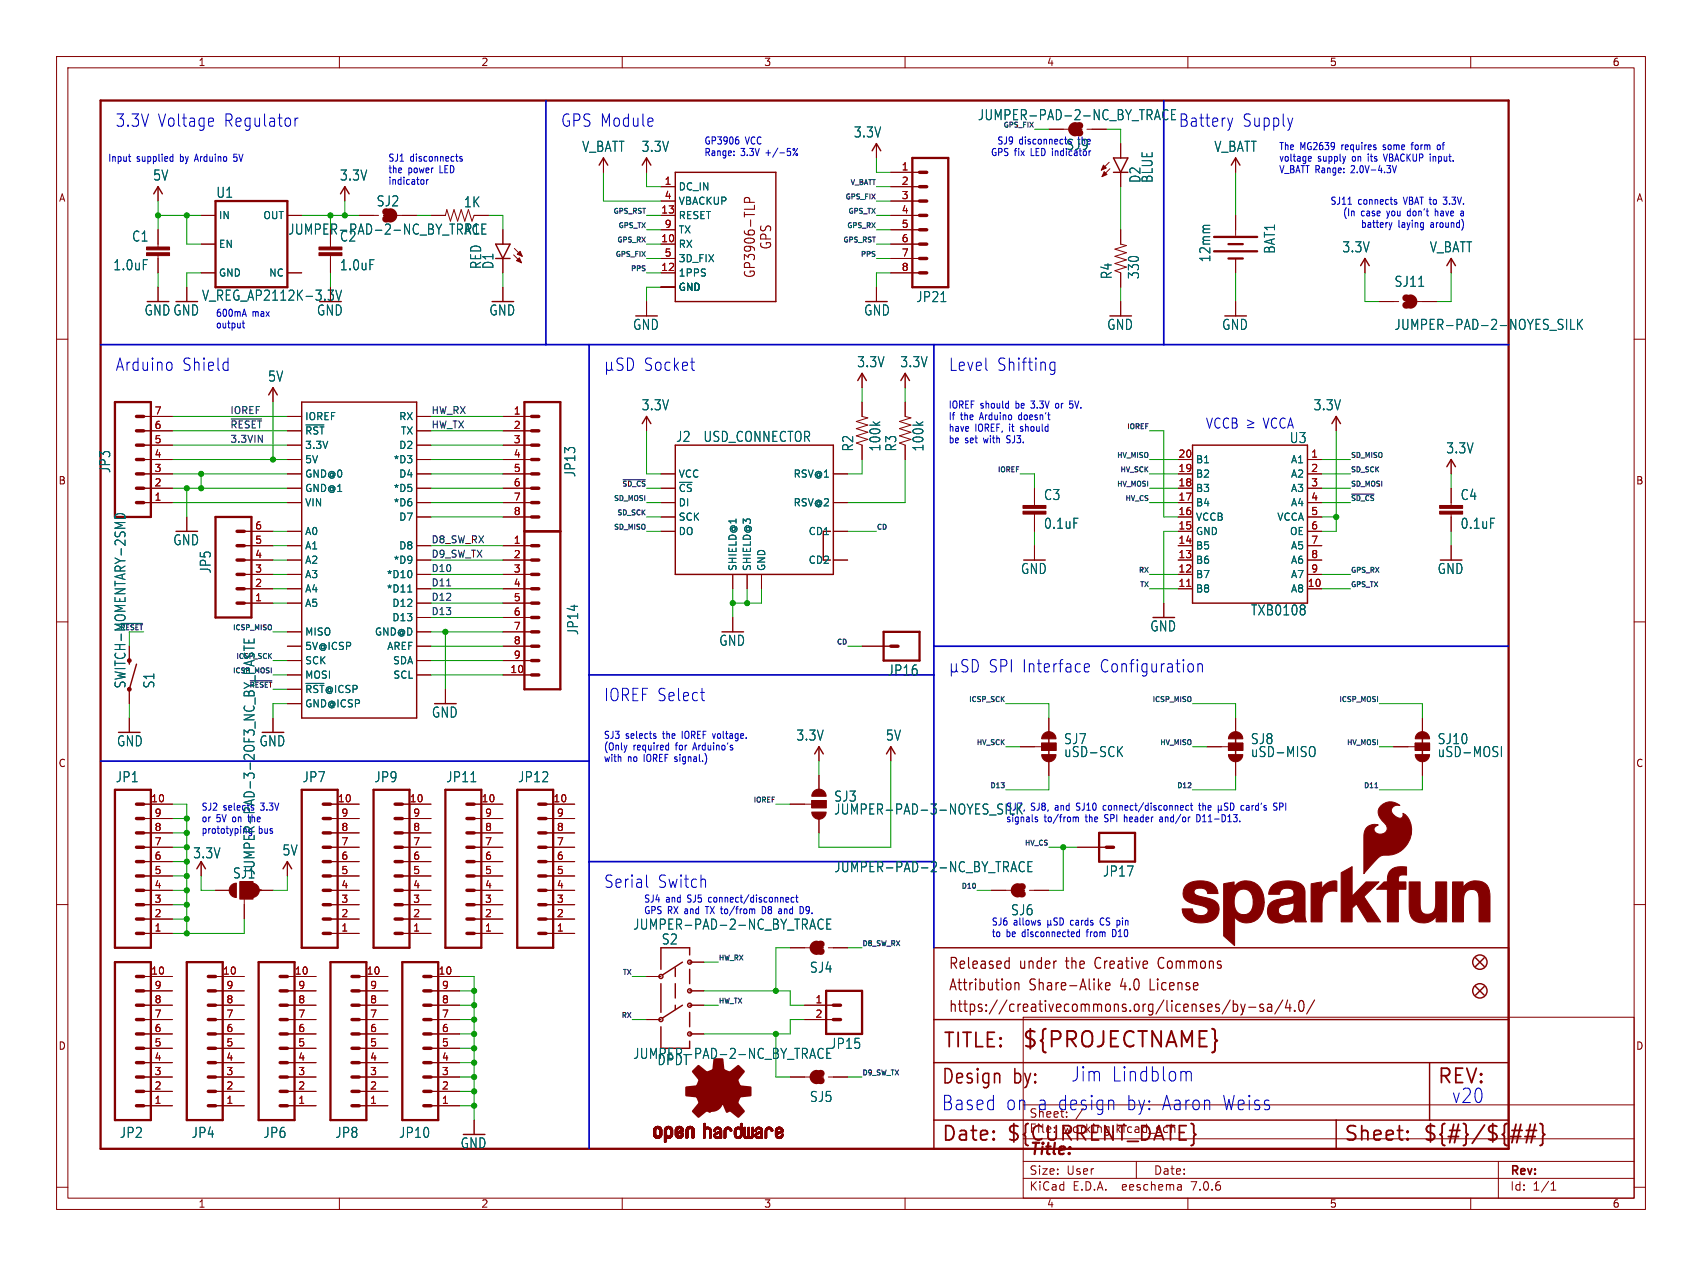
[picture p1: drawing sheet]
<svg xmlns="http://www.w3.org/2000/svg" width="301mm" height="224mm" viewBox="0 0 301 224" stroke-linecap="round" stroke-linejoin="round" font-family="sans-serif">
<defs><g id="words">
<text font-size="3.8" fill="#840000" x="180.6" y="185.7">${PROJECTNAME}</text>
<g font-size="3.5" fill="#840000">
<text x="166.6" y="185.7">TITLE:</text>
<text x="166.4" y="192.1">Design</text>
<text x="179.1" y="192.1">by:</text>
<text x="254" y="192.1">REV:</text>
<text x="166.4" y="202.2">Date:</text>
<text x="177.8" y="202.2">${CURRENT_DATE}</text>
<text x="237.5" y="202.2">Sheet:</text>
<text x="251.5" y="202.2">${#}/${##}</text>
</g>
<g font-size="3.5" fill="#0000c2">
<text x="189.2" y="191.5">Jim</text>
<text x="196.5" y="191.5">Lindblom</text>
<text x="166.4" y="196.6">Based</text>
<text x="177.7" y="196.6">on</text>
<text x="183.3" y="196.6">a design</text>
<text x="199.1" y="196.6">by: Aaron</text>
<text x="216.1" y="196.6">Weiss</text>
<text x="256.5" y="195.3">v20</text>
</g>
<g font-size="3" fill="#0000c2">
<text x="20.3" y="22.6">3.3V</text>
<text x="27.8" y="22.6">Voltage</text>
<text x="39.6" y="22.6">Regulator</text>
<text x="99.1" y="22.6">GPS Module</text>
<text x="208.3" y="22.6">Battery</text>
<text x="219.6" y="22.6">Supply</text>
<text x="20.3" y="65.8">Arduino</text>
<text x="32.2" y="65.8">Shield</text>
<text x="113.8" y="65.8">Socket</text>
<text x="167.6" y="65.8">Level</text>
<text x="176.2" y="65.8">Shifting</text>
<text x="174.7" y="119.1">SPI Interface</text>
<text x="194.5" y="119.1">Configuration</text>
<text x="106.7" y="124.2">IOREF Select</text>
<text x="106.7" y="157.2">Serial</text>
<text x="116.2" y="157.2">Switch</text>
</g>
<text font-size="2.8" fill="#840000" x="181.9" y="204.8">Title:</text>
<g font-size="2.7" fill="#840000">
<text x="167.6" y="171.7">Released</text>
<text x="180.2" y="171.7">under</text>
<text x="188.6" y="171.7">the</text>
<text x="194" y="171.7">Creative</text>
<text x="205.4" y="171.7">Commons</text>
<text x="167.6" y="175.5">Attribution</text>
<text x="167.6" y="179.3">https://creativecommons.org/licenses/by-sa/4.0/</text>
<text x="181.9" y="175.5">Share-Alike</text>
<text x="198.2" y="175.5">4.0</text>
<text x="203.7" y="175.5">License</text>
</g>
<g font-size="2.5" fill="#006464">
<text x="172.8" y="21.5">JUMPER-PAD-2-NC_BY_TRACE</text>
<text x="102.8" y="27.1">V_BATT</text>
<text x="113.3" y="27.1">3.3V</text>
<text x="150.9" y="24.5">3.3V</text>
<text x="188.4" y="26.7">SJ9</text>
<text x="214.6" y="27.1">V_BATT</text>
<text x="27" y="32.1">5V</text>
<text x="38.2" y="35.2">U1</text>
<text x="60" y="32.1">3.3V</text>
<text x="201.8" y="32.5" transform="rotate(-90 201.8 32.5)">D2</text>
<text x="204" y="32.5" transform="rotate(-90 204 32.5)">BLUE</text>
<text x="50.9" y="41.7">JUMPER-PAD-2-NC_BY_TRACER1</text>
<text x="66.5" y="36.7">SJ2</text>
<text x="81.9" y="36.9">1K</text>
<text x="23.3" y="42.9">C1</text>
<text x="60" y="42.9">C2</text>
<text x="85.3" y="47.7" transform="rotate(-90 85.3 47.7)">RED</text>
<text x="87.4" y="47.7" transform="rotate(-90 87.4 47.7)">D1</text>
<text x="214.2" y="46.5" transform="rotate(-90 214.2 46.5)">12mm</text>
<text x="225.6" y="45" transform="rotate(-90 225.6 45)">BAT1</text>
<text x="237.2" y="44.8">3.3V</text>
<text x="252.7" y="44.8">V_BATT</text>
<text x="19.9" y="48">1.0uF</text>
<text x="60" y="48">1.0uF</text>
<text x="161.9" y="53.7">JP21</text>
<text x="196.8" y="49.5" transform="rotate(-90 196.8 49.5)">R4</text>
<text x="201.6" y="49.5" transform="rotate(-90 201.6 49.5)">330</text>
<text x="246.4" y="50.9">SJ11</text>
<text x="25.5" y="56">GNDGND</text>
<text x="55.9" y="56">GND</text>
<text x="86.4" y="56">GND</text>
<text x="111.8" y="58.6">GND</text>
<text x="152.7" y="56">GND</text>
<text x="195.6" y="58.6">GND</text>
<text x="216" y="58.6">GND</text>
<text x="246.4" y="58.6">JUMPER-PAD-2-NOYES_SILK</text>
<text x="151.4" y="65.2">3.3V</text>
<text x="159.1" y="65.2">3.3V</text>
<text x="47.3" y="67.7">5V</text>
<text x="113.3" y="72.8">3.3V</text>
<text x="232.1" y="72.8">3.3V</text>
<text x="19.7" y="83.8" transform="rotate(-90 19.7 83.8)">JP3</text>
<text x="119.4" y="78.4">J2</text>
<text x="124.3" y="78.4">USD_CONNECTOR</text>
<text x="151" y="80" transform="rotate(-90 151 80)">R2</text>
<text x="155.8" y="80" transform="rotate(-90 155.8 80)">100k</text>
<text x="158.7" y="80" transform="rotate(-90 158.7 80)">R3</text>
<text x="163.5" y="80" transform="rotate(-90 163.5 80)">100k</text>
<text x="227.9" y="78.6">U3</text>
<text x="255.6" y="80.4">3.3V</text>
<text x="101.9" y="84.5" transform="rotate(-90 101.9 84.5)">JP13</text>
<text x="184.5" y="88.7">C3</text>
<text x="258.1" y="88.7">C4</text>
<text x="184.5" y="93.7">0.1uF</text>
<text x="258.1" y="93.7">0.1uF</text>
<text x="30.5" y="96.7">GND</text>
<text x="37.5" y="101.5" transform="rotate(-90 37.5 101.5)">JP5</text>
<text x="180.4" y="101.7">GND</text>
<text x="254.1" y="101.7">GND</text>
<text x="102.4" y="112.4" transform="rotate(-90 102.4 112.4)">JP14</text>
<text x="203.3" y="111.9">GND</text>
<text x="221.1" y="109.1">TXB0108</text>
<text x="127.1" y="114.4">GND</text>
<text x="156.8" y="119.7">JP16</text>
<text x="27.5" y="121.9" transform="rotate(-90 27.5 121.9)">S1</text>
<text x="76.3" y="127.1">GND</text>
<text x="140.7" y="131.2">3.3V</text>
<text x="156.5" y="131.2">5V</text>
<text x="188" y="131.8">SJ7</text>
<text x="221" y="131.8">SJ8</text>
<text x="254.1" y="131.8">SJ10</text>
<text x="20.6" y="132.2">GND</text>
<text x="45.8" y="132.2">GND</text>
<text x="188" y="134.1">uSD-SCK</text>
<text x="221" y="134.1">uSD-MISO</text>
<text x="254.1" y="134.1">uSD-MOSI</text>
<text x="20.4" y="138.6">JP1</text>
<text x="53.4" y="138.6">JP7</text>
<text x="66.1" y="138.6">JP9</text>
<text x="78.8" y="138.6">JP11</text>
<text x="91.5" y="138.6">JP12</text>
<text x="147.4" y="142">SJ3</text>
<text x="147.4" y="144.3">JUMPER-PAD-3-NOYES_SILK</text>
<text x="34.1" y="152">3.3V</text>
<text x="41.1" y="155.6">SJ1</text>
<text x="45.2" y="154.9" transform="rotate(-90 45.2 154.9)">JUMPER-PAD-3-2OF3_NC_BY_PASTE</text>
<text x="49.8" y="151.5">5V</text>
<text x="147.4" y="154.5">JUMPER-PAD-2-NC_BY_TRACE</text>
<text x="194.9" y="155.3">JP17</text>
<text x="111.8" y="164.7">JUMPER-PAD-2-NC_BY_TRACE</text>
<text x="116.9" y="167.3">S2</text>
<text x="178.6" y="162.1">SJ6</text>
<text x="143.1" y="172.3">SJ4</text>
<text x="146.6" y="185.7">JP15</text>
<text x="111.8" y="187.5">JUMPER-PAD-2-NC_BY_TRACE</text>
<text x="116.1" y="188.6">DPDT</text>
<text x="143.1" y="195.1">SJ5</text>
<text x="21.1" y="201.5">JP2</text>
<text x="33.8" y="201.5">JP4</text>
<text x="46.5" y="201.5">JP6</text>
<text x="59.2" y="201.5">JP8</text>
<text x="70.4" y="201.5">JP10</text>
<text x="81.3" y="203.3">GND</text>
</g>
<g font-size="2.5" fill="#840000">
<text x="35.6" y="53.4">V_REG_AP2112K-3.3V</text>
<text x="22.4" y="121.9" transform="rotate(-90 22.4 121.9)">SWITCH-MOMENTARY-2SMD</text>
</g>
<text font-size="2.5" fill="#0000c2" x="213.1" y="76">VCCB þÿ&quot;eVCCA</text>
<g font-size="2.1" fill="#0000c2">
<text x="181.9" y="197.9">Sheet:</text>
<text x="190.1" y="197.9">/</text>
</g>
<g font-size="2.1" fill="#840000">
<text x="181.9" y="200.6">File:</text>
<text x="188" y="200.6">working.kicad_sch</text>
<text x="181.9" y="208">Size:</text>
<text x="188.5" y="208">User</text>
<text x="203.9" y="208">Date:</text>
<text x="266.9" y="208.2">Rev:</text>
<text x="181.9" y="210.8">KiCad</text>
<text x="189.6" y="210.8">E.D.A.</text>
<text x="198.5" y="210.8">eeschema</text>
<text x="210.9" y="210.8">7.0.6</text>
<text x="266.9" y="210.8">Id:</text>
<text x="271" y="210.8">1/1</text>
</g>
<g font-size="1.8" fill="#840000">
<text x="35" y="11.9">1</text>
<text x="85" y="11.9">2</text>
<text x="135" y="11.9">3</text>
<text x="185" y="11.9">4</text>
<text x="235" y="11.9">5</text>
<text x="285" y="11.9">6</text>
<text x="10.3" y="35.9">A</text>
<text x="289.2" y="35.9">A</text>
<text x="10.3" y="85.9">B</text>
<text x="289.1" y="85.9">B</text>
<text x="10.3" y="135.9">C</text>
<text x="289.1" y="135.9">C</text>
<text x="10.3" y="185.9">D</text>
<text x="289.1" y="185.9">D</text>
<text x="35" y="213.8">1</text>
<text x="85" y="213.8">2</text>
<text x="135" y="213.8">3</text>
<text x="185" y="213.8">4</text>
<text x="235" y="213.8">5</text>
<text x="285" y="213.8">6</text>
</g>
<g font-size="1.8" fill="#0000c2">
<text x="19" y="28.7">Input</text>
<text x="24.2" y="28.7">supplied</text>
<text x="32" y="28.7">by</text>
<text x="34.9" y="28.7">Arduino</text>
<text x="42" y="28.7">5V</text>
<text x="68.6" y="28.7">SJ1</text>
<text x="72.5" y="28.7">disconnects</text>
<text x="124.5" y="25.6">GP3906</text>
<text x="124.5" y="27.7">Range:</text>
<text x="131" y="27.7">3.3V</text>
<text x="131.8" y="25.6">VCC</text>
<text x="135.5" y="27.7">+/-5%</text>
<text x="175.1" y="27.7">GPS fix</text>
<text x="176.2" y="25.6">SJ9</text>
<text x="180.1" y="25.6">disconnects</text>
<text x="182.4" y="27.7">LED indicator</text>
<text x="226.1" y="26.9">The MG2639</text>
<text x="226.1" y="28.9">voltage</text>
<text x="233" y="28.9">supply</text>
<text x="237.3" y="26.9">requires</text>
<text x="239.2" y="28.9">on</text>
<text x="242.3" y="28.9">its</text>
<text x="244.9" y="26.9">some</text>
<text x="245.3" y="28.9">VBACKUP input.</text>
<text x="250.2" y="26.9">form</text>
<text x="255" y="26.9">of</text>
<text x="68.6" y="30.7">the</text>
<text x="68.6" y="32.8">indicator</text>
<text x="72.2" y="30.7">power</text>
<text x="77.9" y="30.7">LED</text>
<text x="226.1" y="31">V_BATT Range:</text>
<text x="239" y="31">2.0V-4.3V</text>
<text x="235.1" y="36.3">SJ11</text>
<text x="237.3" y="38.3">(In</text>
<text x="240.1" y="36.3">connects</text>
<text x="240.5" y="40.4">battery</text>
<text x="240.6" y="38.3">case</text>
<text x="245.3" y="38.3">you</text>
<text x="247.2" y="40.4">laying</text>
<text x="248.3" y="36.3">VBAT to</text>
<text x="249.2" y="38.3">don't</text>
<text x="253" y="40.4">around)</text>
<text x="254.3" y="38.3">have</text>
<text x="255.8" y="36.3">3.3V.</text>
<text x="38.1" y="56.1">600mA</text>
<text x="38.1" y="58.2">output</text>
<text x="44.6" y="56.1">max</text>
<text x="167.6" y="72.6">IOREF should</text>
<text x="167.6" y="74.6">If</text>
<text x="167.6" y="76.7">have</text>
<text x="169.8" y="74.6">the</text>
<text x="172.4" y="76.7">IOREF, it</text>
<text x="173.4" y="74.6">Arduino</text>
<text x="179.7" y="72.6">be</text>
<text x="180.5" y="74.6">doesn't</text>
<text x="180.8" y="76.7">should</text>
<text x="182.7" y="72.6">3.3V</text>
<text x="187.3" y="72.6">or</text>
<text x="190" y="72.6">5V.</text>
<text x="167.6" y="78.7">be</text>
<text x="170.6" y="78.7">set</text>
<text x="174.1" y="78.7">with</text>
<text x="178.4" y="78.7">SJ3.</text>
<text x="106.7" y="131">SJ3</text>
<text x="110.6" y="131">selects</text>
<text x="117.4" y="131">the</text>
<text x="121" y="131">IOREF voltage.</text>
<text x="106.7" y="133.1">(Only</text>
<text x="106.7" y="135.1">with</text>
<text x="111" y="135.1">no</text>
<text x="112" y="133.1">required</text>
<text x="114" y="135.1">IOREF signal.)</text>
<text x="119.7" y="133.1">for</text>
<text x="123" y="133.1">Arduino's</text>
<text x="35.6" y="143.7">SJ2</text>
<text x="46.3" y="143.7">3.3V</text>
<text x="182.3" y="143.7">SJ8,</text>
<text x="186.7" y="143.7">and</text>
<text x="190.7" y="143.7">SJ10</text>
<text x="195.7" y="143.7">connect/disconnect</text>
<text x="212.9" y="143.7">the</text>
<text x="220.8" y="143.7">card's</text>
<text x="226.8" y="143.7">SPI</text>
<text x="35.6" y="145.8">or</text>
<text x="45.7" y="147.8">bus</text>
<text x="177.8" y="145.8">signals</text>
<text x="184.6" y="145.8">to/from</text>
<text x="192.1" y="145.8">the</text>
<text x="195.7" y="145.8">SPI</text>
<text x="199.4" y="145.8">header</text>
<text x="205.9" y="145.8">and/or</text>
<text x="212.7" y="145.8">D11-D13.</text>
<text x="113.8" y="160">SJ4</text>
<text x="117.7" y="160">and</text>
<text x="121.7" y="160">SJ5</text>
<text x="125.7" y="160">connect/disconnect</text>
<text x="175.3" y="164">SJ6</text>
<text x="175.3" y="166.1">to</text>
<text x="177.9" y="166.1">be</text>
<text x="179.2" y="164">allows</text>
<text x="180.9" y="166.1">disconnected</text>
<text x="189.7" y="164">cards</text>
<text x="192.5" y="166.1">from</text>
<text x="195.1" y="164">CS pin</text>
<text x="197.3" y="166.1">D10</text>
</g>
<g font-size="1.8" fill="#006464">
<text x="190.8" y="25.6">the</text>
<text x="119.9" y="33.9">DC_IN</text>
<text x="38.6" y="39">IN</text>
<text x="46.5" y="39">OUT</text>
<text x="119.9" y="39">RESET</text>
<text x="119.9" y="36.4">VBACKUP</text>
<text x="119.9" y="41.5">TX</text>
<text x="38.6" y="44">EN</text>
<text x="119.9" y="44">RX</text>
<text x="119.9" y="46.6">3D_FIX</text>
<text x="38.6" y="49.1">GND</text>
<text x="47.5" y="49.1">NC</text>
<text x="119.9" y="51.7">GND</text>
<text x="119.9" y="49.1">1PPS</text>
<text x="53.8" y="74.5">IOREF</text>
<text x="53.8" y="77.1">~{RST}</text>
<text x="70.5" y="74.5">RX</text>
<text x="70.8" y="77.1">TX</text>
<text x="53.8" y="79.6">3.3V</text>
<text x="53.8" y="82.1">5V</text>
<text x="69.5" y="82.1">*D3</text>
<text x="70.5" y="79.6">D2</text>
<text x="211.3" y="82.1">B1</text>
<text x="228.1" y="82.1">A1</text>
<text x="53.8" y="84.7">GND@0</text>
<text x="53.8" y="87.2">GND@1</text>
<text x="53.8" y="89.8">VIN</text>
<text x="69.5" y="87.2">*D5</text>
<text x="69.5" y="89.8">*D6</text>
<text x="70.5" y="84.7">D4</text>
<text x="119.9" y="87.2">~{CS}</text>
<text x="119.9" y="89.8">DI</text>
<text x="119.9" y="84.7">VCC</text>
<text x="140.2" y="84.7">RSV@1</text>
<text x="140.2" y="89.8">RSV@2</text>
<text x="211.3" y="89.8">B4</text>
<text x="211.3" y="87.2">B3</text>
<text x="211.3" y="84.7">B2</text>
<text x="228.1" y="84.7">A2</text>
<text x="228.1" y="87.2">A3</text>
<text x="228.1" y="89.8">A4</text>
<text x="53.8" y="94.8">A0</text>
<text x="70.5" y="92.3">D7</text>
<text x="119.9" y="94.8">DO</text>
<text x="119.9" y="92.3">SCK</text>
<text x="142.9" y="94.8">CD1</text>
<text x="211.3" y="94.8">GND</text>
<text x="211.3" y="92.3">VCCB</text>
<text x="225.7" y="92.3">VCCA</text>
<text x="227.9" y="94.8">OE</text>
<text x="53.8" y="97.4">A1</text>
<text x="53.8" y="99.9">A2</text>
<text x="69.5" y="99.9">*D9</text>
<text x="70.5" y="97.4">D8</text>
<text x="130.4" y="101.1" transform="rotate(-90 130.4 101.1)">SHIELD@1</text>
<text x="132.9" y="101.1" transform="rotate(-90 132.9 101.1)">SHIELD@3</text>
<text x="135.5" y="101.1" transform="rotate(-90 135.5 101.1)">GND</text>
<text x="142.9" y="99.9">CD2</text>
<text x="211.3" y="99.9">B6</text>
<text x="211.3" y="97.4">B5</text>
<text x="228.1" y="97.4">A5</text>
<text x="228.1" y="99.9">A6</text>
<text x="53.8" y="102.5">A3</text>
<text x="53.8" y="105">A4</text>
<text x="53.8" y="107.5">A5</text>
<text x="68.3" y="102.5">*D10</text>
<text x="68.3" y="105">*D11</text>
<text x="69.3" y="107.5">D12</text>
<text x="211.3" y="105">B8</text>
<text x="211.3" y="102.5">B7</text>
<text x="228.1" y="105">A8</text>
<text x="228.1" y="102.5">A7</text>
<text x="53.8" y="112.6">MISO</text>
<text x="66.2" y="112.6">GND@D</text>
<text x="69.3" y="110.1">D13</text>
<text x="53.8" y="115.2">5V@ICSP</text>
<text x="53.8" y="117.7">SCK</text>
<text x="68.4" y="115.2">AREF</text>
<text x="69.4" y="117.7">SDA</text>
<text x="53.8" y="125.3">GND@ICSP</text>
<text x="53.8" y="120.2">MOSI</text>
<text x="53.8" y="122.8">~{RST}@ICSP</text>
<text x="69.4" y="120.2">SCL</text>
<text x="39.5" y="143.7">selects</text>
<text x="177.8" y="143.7">SJ7,</text>
<text x="35.6" y="147.8">prototyping</text>
<text x="38.3" y="145.8">5V on</text>
<text x="44.3" y="145.8">the</text>
<text x="113.8" y="162">GPS RX and</text>
<text x="125.2" y="162">TX to/from</text>
<text x="135.6" y="162">D8</text>
<text x="138.8" y="162">and</text>
<text x="142.8" y="162">D9.</text>
</g>
<g font-size="1.8" fill="#a90000">
<text x="117.4" y="32.8">1</text>
<text x="117.4" y="35.3">4</text>
<text x="159.3" y="30.2">1</text>
<text x="159.3" y="32.8">2</text>
<text x="159.3" y="35.3">3</text>
<text x="116.8" y="37.8">13</text>
<text x="117.4" y="40.4">9</text>
<text x="159.3" y="37.8">4</text>
<text x="159.3" y="40.4">5</text>
<text x="116.8" y="42.9">10</text>
<text x="117.4" y="45.5">5</text>
<text x="159.3" y="42.9">6</text>
<text x="159.3" y="45.5">7</text>
<text x="116.8" y="48">12</text>
<text x="159.3" y="48">8</text>
<text x="27.2" y="75.9">6</text>
<text x="27.2" y="73.4">7</text>
<text x="90.7" y="73.4">1</text>
<text x="90.7" y="75.9">2</text>
<text x="27.2" y="83.6">3</text>
<text x="27.2" y="81">4</text>
<text x="27.2" y="78.5">5</text>
<text x="90.7" y="78.5">3</text>
<text x="90.7" y="81">4</text>
<text x="90.7" y="83.6">5</text>
<text x="208.2" y="83.6">19</text>
<text x="208.2" y="81">20</text>
<text x="231.7" y="81">1</text>
<text x="231.7" y="83.6">2</text>
<text x="27.2" y="88.6">1</text>
<text x="27.2" y="86.1">2</text>
<text x="90.7" y="86.1">6</text>
<text x="90.7" y="88.6">7</text>
<text x="208.2" y="88.6">17</text>
<text x="208.2" y="86.1">18</text>
<text x="231.7" y="86.1">3</text>
<text x="231.7" y="88.6">4</text>
<text x="45" y="93.7">6</text>
<text x="90.7" y="91.2">8</text>
<text x="208.2" y="93.7">15</text>
<text x="208.2" y="91.2">16</text>
<text x="231.7" y="91.2">5</text>
<text x="231.7" y="93.7">6</text>
<text x="45" y="101.3">3</text>
<text x="45" y="98.8">4</text>
<text x="45" y="96.3">5</text>
<text x="90.7" y="96.3">1</text>
<text x="90.7" y="98.8">2</text>
<text x="90.7" y="101.3">3</text>
<text x="208.2" y="101.3">12</text>
<text x="208.2" y="98.8">13</text>
<text x="208.2" y="96.3">14</text>
<text x="231.7" y="96.3">7</text>
<text x="231.7" y="98.8">8</text>
<text x="231.7" y="101.3">9</text>
<text x="45" y="106.4">1</text>
<text x="45" y="103.9">2</text>
<text x="90.7" y="103.9">4</text>
<text x="90.7" y="106.4">5</text>
<text x="208.2" y="103.9">11</text>
<text x="231.1" y="103.9">10</text>
<text x="90.7" y="109">6</text>
<text x="90.7" y="111.5">7</text>
<text x="90.1" y="119.1">10</text>
<text x="90.7" y="114">8</text>
<text x="90.7" y="116.6">9</text>
<text x="26.6" y="142">10</text>
<text x="59.6" y="142">10</text>
<text x="72.3" y="142">10</text>
<text x="85" y="142">10</text>
<text x="97.7" y="142">10</text>
<text x="27.2" y="149.6">7</text>
<text x="27.2" y="147.1">8</text>
<text x="27.2" y="144.5">9</text>
<text x="60.3" y="149.6">7</text>
<text x="60.3" y="147.1">8</text>
<text x="60.3" y="144.5">9</text>
<text x="73" y="149.6">7</text>
<text x="73" y="147.1">8</text>
<text x="73" y="144.5">9</text>
<text x="85.7" y="149.6">7</text>
<text x="85.7" y="147.1">8</text>
<text x="85.7" y="144.5">9</text>
<text x="98.4" y="149.6">7</text>
<text x="98.4" y="147.1">8</text>
<text x="98.4" y="144.5">9</text>
<text x="27.2" y="154.7">5</text>
<text x="27.2" y="152.1">6</text>
<text x="60.3" y="154.7">5</text>
<text x="60.3" y="152.1">6</text>
<text x="73" y="154.7">5</text>
<text x="73" y="152.1">6</text>
<text x="85.7" y="154.7">5</text>
<text x="85.7" y="152.1">6</text>
<text x="98.4" y="154.7">5</text>
<text x="98.4" y="152.1">6</text>
<text x="27.2" y="159.8">3</text>
<text x="27.2" y="157.2">4</text>
<text x="60.3" y="159.8">3</text>
<text x="60.3" y="157.2">4</text>
<text x="73" y="159.8">3</text>
<text x="73" y="157.2">4</text>
<text x="85.7" y="159.8">3</text>
<text x="85.7" y="157.2">4</text>
<text x="98.4" y="159.8">3</text>
<text x="98.4" y="157.2">4</text>
<text x="27.2" y="164.8">1</text>
<text x="27.2" y="162.3">2</text>
<text x="60.3" y="164.8">1</text>
<text x="60.3" y="162.3">2</text>
<text x="73" y="164.8">1</text>
<text x="73" y="162.3">2</text>
<text x="85.7" y="164.8">1</text>
<text x="85.7" y="162.3">2</text>
<text x="98.4" y="164.8">1</text>
<text x="98.4" y="162.3">2</text>
<text x="26.6" y="172.5">10</text>
<text x="39.3" y="172.5">10</text>
<text x="52" y="172.5">10</text>
<text x="64.7" y="172.5">10</text>
<text x="77.4" y="172.5">10</text>
<text x="27.2" y="177.5">8</text>
<text x="27.2" y="175">9</text>
<text x="39.9" y="177.5">8</text>
<text x="39.9" y="175">9</text>
<text x="52.6" y="177.5">8</text>
<text x="52.6" y="175">9</text>
<text x="65.3" y="177.5">8</text>
<text x="65.3" y="175">9</text>
<text x="78" y="177.5">8</text>
<text x="78" y="175">9</text>
<text x="144.1" y="177.5">1</text>
<text x="27.2" y="185.2">5</text>
<text x="27.2" y="182.6">6</text>
<text x="27.2" y="180.1">7</text>
<text x="39.9" y="185.2">5</text>
<text x="39.9" y="182.6">6</text>
<text x="39.9" y="180.1">7</text>
<text x="52.6" y="185.2">5</text>
<text x="52.6" y="182.6">6</text>
<text x="52.6" y="180.1">7</text>
<text x="65.3" y="185.2">5</text>
<text x="65.3" y="182.6">6</text>
<text x="65.3" y="180.1">7</text>
<text x="78" y="185.2">5</text>
<text x="78" y="182.6">6</text>
<text x="78" y="180.1">7</text>
<text x="144.1" y="180.1">2</text>
<text x="27.2" y="190.2">3</text>
<text x="27.2" y="187.7">4</text>
<text x="39.9" y="190.2">3</text>
<text x="39.9" y="187.7">4</text>
<text x="52.6" y="190.2">3</text>
<text x="52.6" y="187.7">4</text>
<text x="65.3" y="190.2">3</text>
<text x="65.3" y="187.7">4</text>
<text x="78" y="190.2">3</text>
<text x="78" y="187.7">4</text>
<text x="27.2" y="195.3">1</text>
<text x="27.2" y="192.8">2</text>
<text x="39.9" y="195.3">1</text>
<text x="39.9" y="192.8">2</text>
<text x="52.6" y="195.3">1</text>
<text x="52.6" y="192.8">2</text>
<text x="65.3" y="195.3">1</text>
<text x="65.3" y="192.8">2</text>
<text x="78" y="195.3">1</text>
<text x="78" y="192.8">2</text>
</g>
<g font-size="1.7" fill="#0f0f0f">
<text x="40.6" y="73.3">IOREF</text>
<text x="40.6" y="75.9">~{RESET}</text>
<text x="76.2" y="75.9">HW_TX</text>
<text x="76.2" y="73.3">HW_RX</text>
<text x="40.6" y="78.4">3.3VIN</text>
<text x="76.2" y="98.7">D9_SW_TX</text>
<text x="76.2" y="101.3">D10</text>
<text x="76.2" y="96.2">D8_SW_RX</text>
<text x="76.2" y="106.3">D12</text>
<text x="76.2" y="103.8">D11</text>
<text x="76.2" y="108.9">D13</text>
</g>
<g font-size="1.2" fill="#0f0f0f">
<text x="177.3" y="22.6">GPS_FIX</text>
<text x="149.3" y="35.3">GPS_FIX</text>
<text x="150.2" y="32.8">V_BATT</text>
<text x="108.3" y="37.9">GPS_RST</text>
<text x="109.2" y="40.4">GPS_TX</text>
<text x="149.6" y="40.4">GPS_RX</text>
<text x="149.8" y="37.9">GPS_TX</text>
<text x="108.7" y="45.5">GPS_FIX</text>
<text x="109" y="42.9">GPS_RX</text>
<text x="148.9" y="42.9">GPS_RST</text>
<text x="152" y="45.5">PPS</text>
<text x="111.4" y="48">PPS</text>
<text x="199.1" y="76">IOREF</text>
<text x="176.3" y="83.6">IOREF</text>
<text x="197.3" y="81">HV_MISO</text>
<text x="197.9" y="83.6">HV_SCK</text>
<text x="238.8" y="83.6">SD_SCK</text>
<text x="238.8" y="81">SD_MISO</text>
<text x="108.4" y="88.7">SD_MOSI</text>
<text x="109.9" y="86.1">~{SD_CS}</text>
<text x="197.3" y="86.1">HV_MOSI</text>
<text x="198.8" y="88.7">HV_CS</text>
<text x="238.8" y="88.7">~{SD_CS}</text>
<text x="238.8" y="86.1">SD_MOSI</text>
<text x="108.4" y="93.7">SD_MISO</text>
<text x="109" y="91.2">SD_SCK</text>
<text x="154.9" y="93.7">CD</text>
<text x="201.2" y="101.4">RX</text>
<text x="238.8" y="101.4">GPS_RX</text>
<text x="201.4" y="103.9">TX</text>
<text x="238.8" y="103.9">GPS_TX</text>
<text x="21.1" y="111.5">~{RESET}</text>
<text x="41" y="111.5">ICSP_MISO</text>
<text x="147.8" y="114.1">CD</text>
<text x="171.2" y="124.2">ICSP_SCK</text>
<text x="203.6" y="124.2">ICSP_MISO</text>
<text x="236.6" y="124.2">ICSP_MOSI</text>
<text x="172.5" y="131.8">HV_SCK</text>
<text x="205" y="131.8">HV_MISO</text>
<text x="238" y="131.8">HV_MOSI</text>
<text x="133.1" y="142">IOREF</text>
<text x="174.9" y="139.5">D13</text>
<text x="208" y="139.5">D12</text>
<text x="241" y="139.5">D11</text>
<text x="181" y="149.6">HV_CS</text>
<text x="169.9" y="157.2">D10</text>
<text x="152.4" y="167.4">D8_SW_RX</text>
<text x="110" y="172.5">TX</text>
<text x="127" y="169.9">HW_RX</text>
<text x="127" y="177.6">HW_TX</text>
<text x="109.7" y="180.1">RX</text>
<text x="152.4" y="190.3">D9_SW_TX</text>
</g>
<g font-size="1.2" fill="#006464">
<text x="41" y="119.1">ICSP_MOSI</text>
<text x="41.6" y="116.6">ICSP_SCK</text>
<text x="44" y="121.7">~{RESET}</text>
</g>
</g></defs>
<g fill="none" stroke="#840000" stroke-width=".18">
<path d="M10 10h280.9v203.9h-280.9zM12 12h276.9v199.9h-276.9zM60 10v2M110 10v2M160 10v2M210 10v2M260 10v2M27.9 33v2.6M35.6 38.1h2.5M50.8 38.1h2.5M61 33v2.6M63.5 38.1h3.4"/>
<path d="M70.2 38.1h3.5M76.2 38.1h2.5l.3-1 .6 2 .7-2 .6 2 .6-2 .7 2 .6-2 .6 2 .4-1h2.6M106.7 27.9v2.6M114.3 27.9v2.6M116.8 33h2.6M116.8 35.6h2.6M116.8 38.1h2.6M154.9 25.4v2.5M157.5 30.5h5.1M157.5 33h5.1M157.5 35.6h5.1M157.5 38.1h5.1"/>
<path d="M185.4 22.9h3.4M192.2 22.9h3.4M196.1 28.7l-1.4 1.4M196.2 29.8l-1.4 1.4M198.1 25.4v2.5M198.1 30.5v2.5M218.4 27.9v2.6M218.4 38.1v3.6M10 60h2M27.9 40.6v3.1M27.9 45.2v3.1M27.9 50.8v2.5"/>
<path d="M33 50.8v2.5M35.6 43.2h2.5M35.6 48.3h2.5M50.8 48.3h2.5M58.4 40.6v3.1M58.4 45.2v3.1M88.9 40.6v2.6M88.9 45.7v2.6M88.9 50.8v2.5M90.8 45.1l1.4 1.4M90.9 43.9l1.4 1.4M114.3 53.3v2.6"/>
<path d="M116.8 40.6h2.6M116.8 43.2h2.6M116.8 45.7h2.6M116.8 48.3h2.6M116.8 50.8h2.6M154.9 50.8v2.5M157.5 40.6h5.1M157.5 43.2h5.1M157.5 45.7h5.1M157.5 48.3h5.1M198.1 40.6v2.6l1 .2-2 .7 2 .6-2 .6 2 .7-2 .6 2 .6-2 .7 1 .4v2.5M198.1 53.3v2.6"/>
<path d="M218.4 45.7v2.6M218.4 53.3v2.6M241.3 45.7v2.6M243.8 53.3h3.5M250.6 53.3h3.4M256.5 45.7v2.6M288.9 60h2M25.4 78.7h5.1M25.4 76.2h5.1M25.4 73.7h5.1M48.3 68.6v2.5M50.8 78.7h2.5"/>
<path d="M50.8 76.2h2.5M50.8 73.7h2.5M73.7 78.7h2.5M73.7 76.2h2.5M73.7 73.7h2.5M88.9 78.7h5.1M88.9 76.2h5.1M88.9 73.7h5.1M114.3 73.7v2.5M152.4 66v2.6M152.4 71.1v2.6l1 .2-2 .6 2 .7-2 .6 2 .7-2 .6 2 .6-2 .7 1 .3v2.6M160 66v2.6"/>
<path d="M160 71.1v2.6l1 .2-2 .6 2 .7-2 .6 2 .7-2 .6 2 .6-2 .7 1 .3v2.6M236.2 73.7v2.5M25.4 86.4h5.1M25.4 88.9h5.1M25.4 83.8h5.1M25.4 81.3h5.1M33 91.4v2.6M43.2 94h5.1M43.2 99.1h5.1M43.2 96.5h5.1M50.8 94h2.5M50.8 99.1h2.5"/>
<path d="M50.8 86.4h2.5M50.8 88.9h2.5M50.8 83.8h2.5M50.8 81.3h2.5M50.8 96.5h2.5M73.7 99.1h2.5M73.7 86.4h2.5M73.7 88.9h2.5M73.7 83.8h2.5M73.7 91.4h2.5M73.7 81.3h2.5M73.7 96.5h2.5"/>
<path d="M88.9 99.1h5.1M88.9 86.4h5.1M88.9 88.9h5.1M88.9 83.8h5.1M88.9 91.4h5.1M88.9 81.3h5.1M88.9 96.5h5.1M116.8 94h2.6M116.8 86.4h2.6M116.8 88.9h2.6M116.8 83.8h2.6M116.8 91.4h2.6"/>
<path d="M147.3 94h2.6M147.3 99.1h2.6M147.3 88.9h2.6M147.3 83.8h2.6M182.9 86.4v3M182.9 90.9v3.1M182.9 96.5v2.6M208.3 94h2.5M208.3 99.1h2.5M208.3 86.4h2.5M208.3 88.9h2.5M208.3 83.8h2.5"/>
<path d="M208.3 91.4h2.5M208.3 81.3h2.5M208.3 96.5h2.5M231.1 94h2.6M231.1 99.1h2.6M231.1 86.4h2.6M231.1 88.9h2.6M231.1 83.8h2.6M231.1 91.4h2.6M231.1 81.3h2.6M231.1 96.5h2.6M256.5 81.3v2.5"/>
<path d="M256.5 86.4v3M256.5 90.9v3.1M256.5 96.5v2.6M10 110h2M43.2 106.7h5.1M43.2 104.1h5.1M43.2 101.6h5.1M50.8 106.7h2.5M50.8 104.1h2.5M50.8 101.6h2.5M50.8 114.3h2.5M50.8 111.8h2.5"/>
<path d="M50.8 119.4h2.5M50.8 116.8h2.5M73.7 106.7h2.5M73.7 104.1h2.5M73.7 101.6h2.5M73.7 114.3h2.5M73.7 109.2h2.5M73.7 111.8h2.5M73.7 119.4h2.5M73.7 116.8h2.5M88.9 106.7h5.1M88.9 104.1h5.1"/>
<path d="M88.9 101.6h5.1M88.9 114.3h5.1M88.9 109.2h5.1M88.9 111.8h5.1M88.9 119.4h5.1M88.9 116.8h5.1M129.5 101.6v2.5M129.5 109.2v2.6M132.1 101.6v2.5M134.6 101.6v2.5M152.4 114.3h5.1M205.7 106.7v2.5"/>
<path d="M208.3 104.1h2.5M208.3 101.6h2.5M231.1 104.1h2.6M231.1 101.6h2.6M288.9 110h2M22.9 121.9v2.6M22.9 127v2.5M48.3 127v2.5M50.8 124.5h2.5M50.8 121.9h2.5M78.7 121.9v2.6M144.8 132.1v2.5"/>
<path d="M144.8 137.2v2.5M157.5 132.1v2.5M180.3 132.1h3.8M184.1 131.4h2.6v1.3h-2.6zM185.4 127v2.5M185.4 134.6v2.6M213.4 132.1h3.8M217.2 131.4h2.5v1.3h-2.5zM218.4 127v2.5M218.4 134.6v2.6M246.4 132.1h3.8M250.2 131.4h2.5v1.3h-2.5z"/>
<path d="M251.5 127v2.5M251.5 134.6v2.6M10 160h2M25.4 149.9h5.1M25.4 157.5h5.1M25.4 142.2h5.1M25.4 154.9h5.1M25.4 152.4h5.1M25.4 147.3h5.1M25.4 144.8h5.1M35.6 152.4v2.5M38.1 157.5h2.5"/>
<path d="M42.5 156.2v2.6h1.3v-2.6M43.2 158.8v3.8M45.7 157.5h2.6M50.8 152.4v2.5M58.4 149.9h5.1M58.4 157.5h5.1M58.4 142.2h5.1M58.4 154.9h5.1M58.4 152.4h5.1M58.4 147.3h5.1M58.4 144.8h5.1M71.1 149.9h5.1"/>
<path d="M71.1 157.5h5.1M71.1 142.2h5.1M71.1 154.9h5.1M71.1 152.4h5.1M71.1 147.3h5.1M71.1 144.8h5.1M83.8 149.9h5.1M83.8 157.5h5.1M83.8 142.2h5.1M83.8 154.9h5.1M83.8 152.4h5.1M83.8 147.3h5.1"/>
<path d="M83.8 144.8h5.1M96.5 149.9h5.1M96.5 157.5h5.1M96.5 142.2h5.1M96.5 154.9h5.1M96.5 152.4h5.1M96.5 147.3h5.1M96.5 144.8h5.1M139.7 142.2h3.8M143.5 141.6h2.5v1.3h-2.5zM144.8 144.8v2.5M175.3 157.5h3.4"/>
<path d="M182 157.5h3.4M190.5 149.9h5.1M288.9 160h2M25.4 172.7h5.1M25.4 177.8h5.1M25.4 175.3h5.1M25.4 165.1h5.1M25.4 162.6h5.1M25.4 160h5.1M38.1 172.7h5.1M38.1 177.8h5.1M38.1 175.3h5.1"/>
<path d="M50.8 172.7h5.1M50.8 177.8h5.1M50.8 175.3h5.1M58.4 165.1h5.1M58.4 162.6h5.1M58.4 160h5.1M63.5 172.7h5.1M63.5 177.8h5.1M63.5 175.3h5.1M71.1 165.1h5.1M71.1 162.6h5.1M71.1 160h5.1"/>
<path d="M76.2 172.7h5.1M76.2 177.8h5.1M76.2 175.3h5.1M83.8 165.1h5.1M83.8 162.6h5.1M83.8 160h5.1M96.5 165.1h5.1M96.5 162.6h5.1M96.5 160h5.1M114.3 172.7h2.5M121.9 177.8h2.6M121.9 175.3h2.6"/>
<path d="M121.9 170.2h2.6M139.7 167.6h3.4M142.2 177.8h5.1M146.4 167.6h3.5M180.9 179.9h108v32h-108zM25.4 190.5h5.1M25.4 195.6h5.1M25.4 193h5.1M25.4 188h5.1M25.4 185.4h5.1M25.4 182.9h5.1M25.4 180.3h5.1"/>
<path d="M38.1 190.5h5.1M38.1 195.6h5.1M38.1 193h5.1M38.1 188h5.1M38.1 185.4h5.1M38.1 182.9h5.1M38.1 180.3h5.1M50.8 190.5h5.1M50.8 195.6h5.1M50.8 193h5.1M50.8 188h5.1M50.8 185.4h5.1"/>
<path d="M50.8 182.9h5.1M50.8 180.3h5.1M63.5 190.5h5.1M63.5 195.6h5.1M63.5 193h5.1M63.5 188h5.1M63.5 185.4h5.1M63.5 182.9h5.1M63.5 180.3h5.1M76.2 190.5h5.1M76.2 195.6h5.1M76.2 193h5.1"/>
<path d="M76.2 188h5.1M76.2 185.4h5.1M76.2 182.9h5.1M76.2 180.3h5.1M83.8 198.1v2.6M114.3 180.3h2.5M121.9 182.9h2.6M139.7 190.5h3.4M142.2 180.3h5.1M146.4 190.5h3.5M180.9 195.4h108M10 210h2"/>
<path d="M60 211.9v2M110 211.9v2M160 211.9v2M180.9 208.4h108M180.9 205.4h108M180.9 201.4h108M200.9 205.4v3M208.8 209.6v.9M208.8 210.4l-.1 .1M208.8 209.9h-.1M210 211.9v2M260 211.9v2"/>
<path d="M264.9 205.4v6.5M274.2 210.5h.9M274.2 209.4l.4-.4v1.5M288.9 210h2"/>
</g>
<g fill="none" stroke="#840000" stroke-width=".25">
<path d="M27.2 34.3l.7-1.3 .8 1.3M60.2 34.3l.8-1.3 .7 1.3M67.8 38.1h1.8M105.9 29.2l.8-1.3 .7 1.3M113.5 29.2l.8-1.3 .8 1.3M119.4 30.5h17.8v22.8h-17.8zM154.2 26.7l.7-1.3 .8 1.3M189.5 22.9h1.8M196.8 30.5h2.6M196.8 27.9h2.6l-1.3 2.6zM217.7 29.2l.7-1.3 .8 1.3M87.6 45.7h2.6"/>
<path d="M87.6 43.2h2.6l-1.3 2.5zM240.5 47l.8-1.3 .8 1.3M255.8 47l.7-1.3 .8 1.3M47.5 69.9l.8-1.3 .7 1.3M53.3 71.1h20.4v55.9h-20.4zM113.5 74.9l.8-1.2 .8 1.2M119.4 78.7h27.9v22.9h-27.9zM151.6 67.3l.8-1.3 .8 1.3M159.3 67.3l.7-1.3 .8 1.3M210.8 78.7h20.3v28h-20.3zM235.5 74.9l.7-1.2 .8 1.2M146.8 94h-1.3v5.1"/>
<path d="M255.8 82.6l.7-1.3 .8 1.3M24.1 117.5l-1.2 4.4M144 133.4l.8-1.3 .7 1.3M156.7 133.4l.8-1.3 .7 1.3M185.4 130v3.9M218.4 130v3.9M251.5 130v3.9M34.8 153.7l.8-1.3 .7 1.3M50 153.7l.8-1.3 .8 1.3M179.3 157.5h1.8M116.8 174v5.1M119.4 171.2v1.5"/>
<path d="M119.4 174v2.5M119.4 177.8v.8M120.6 177.8l-3.5 2.3M120.6 170.2l-3.5 2.3M121.9 168.9v-1.3h-5.1v3.9M121.9 171.5v2.5M121.9 179.1v2.5M143.8 167.6h1.7M165.1 167.6h101.6v35.6h-101.6zM260.9 169.4l1.5 1.5M260.9 174.5l1.5 1.5M262.4 169.4l-1.5 1.5"/>
<path d="M262.4 174.5l-1.5 1.5M116.8 181.6v3.8h5.1v-1.2M143.8 190.5h1.7M165.1 198.1h101.6M165.1 180.3h101.6M165.1 188h101.6M236.2 198.1v5.1M252.7 188v10.1"/>
<circle cx="116.8" cy="172.7" r=".36"/>
<circle cx="121.9" cy="170.2" r=".36"/>
<circle cx="121.9" cy="175.3" r=".36"/>
<circle cx="121.9" cy="177.8" r=".36"/>
<circle cx="261.6" cy="170.2" r="1.27"/>
<circle cx="261.6" cy="175.3" r="1.27"/>
<circle cx="116.8" cy="180.3" r=".36"/>
<circle cx="121.9" cy="182.9" r=".36"/>
</g>
<g fill="none" stroke="#840000" stroke-width=".41">
<path d="M17.8 17.8h248.9v185.4h-248.9zM38.1 35.6h12.7v15.2h-12.7zM161.3 27.9h6.3v22.9h-6.3zM214.6 41.9h7.6M214.6 44.5h7.6M217.2 43.2h2.5M217.2 45.7h2.5M20.3 71.1h6.4v20.3h-6.4zM92.7 71.1h6.4v50.8h-6.4zM38.1 91.4h6.3v17.8h-6.3zM92.7 94h6.4M156.2 111.8h6.4v5h-6.4z"/>
<path d="M20.3 139.7h6.4v27.9h-6.4zM53.3 139.7h6.4v27.9h-6.4zM66 139.7h6.4v27.9h-6.4zM78.7 139.7h6.4v27.9h-6.4zM91.4 139.7h6.4v27.9h-6.4zM194.3 147.3h6.4v5.1h-6.4zM20.3 170.2h6.4v27.9h-6.4zM33 170.2h6.4v27.9h-6.4zM45.7 170.2h6.4v27.9h-6.4zM58.4 170.2h6.4v27.9h-6.4zM71.1 170.2h6.4v27.9h-6.4zM146 175.3h6.4v7.6h-6.4z"/>
</g>
<g fill="none" stroke="#840000" stroke-width=".61">
<path d="M162.6 30.5h1.2M162.6 33h1.2M162.6 35.6h1.2M162.6 38.1h1.2M162.6 40.6h1.2M162.6 43.2h1.2M162.6 45.7h1.2M162.6 48.3h1.2M24.1 78.7h1.3M24.1 76.2h1.3M24.1 73.7h1.3M94 78.7h1.2"/>
<path d="M94 76.2h1.2M94 73.7h1.2M24.1 88.9h1.3M24.1 86.4h1.3M24.1 83.8h1.3M24.1 81.3h1.3M41.9 99.1h1.3M41.9 96.5h1.3M41.9 94h1.3M94 88.9h1.2M94 86.4h1.2M94 83.8h1.2"/>
<path d="M94 81.3h1.2M94 99.1h1.2M94 96.5h1.2M94 91.4h1.2M41.9 106.7h1.3M41.9 104.1h1.3M41.9 101.6h1.3M94 106.7h1.2M94 104.1h1.2M94 101.6h1.2M94 114.3h1.2M94 109.2h1.2"/>
<path d="M94 111.8h1.2M94 116.8h1.2M94 119.4h1.2M157.5 114.3h1.2M24.1 149.9h1.3M24.1 157.5h1.3M24.1 154.9h1.3M24.1 152.4h1.3M24.1 147.3h1.3M24.1 144.8h1.3M24.1 142.2h1.3M57.1 149.9h1.3"/>
<path d="M57.1 157.5h1.3M57.1 154.9h1.3M57.1 152.4h1.3M57.1 147.3h1.3M57.1 144.8h1.3M57.1 142.2h1.3M69.8 149.9h1.3M69.8 157.5h1.3M69.8 154.9h1.3M69.8 152.4h1.3M69.8 147.3h1.3M69.8 144.8h1.3"/>
<path d="M69.8 142.2h1.3M82.5 149.9h1.3M82.5 157.5h1.3M82.5 154.9h1.3M82.5 152.4h1.3M82.5 147.3h1.3M82.5 144.8h1.3M82.5 142.2h1.3M95.2 149.9h1.3M95.2 157.5h1.3M95.2 154.9h1.3M95.2 152.4h1.3"/>
<path d="M95.2 147.3h1.3M95.2 144.8h1.3M95.2 142.2h1.3M195.6 149.9h1.2M24.1 177.8h1.3M24.1 175.3h1.3M24.1 172.7h1.3M24.1 165.1h1.3M24.1 162.6h1.3M24.1 160h1.3M36.8 177.8h1.3M36.8 175.3h1.3"/>
<path d="M36.8 172.7h1.3M49.5 177.8h1.3M49.5 175.3h1.3M49.5 172.7h1.3M57.1 165.1h1.3M57.1 162.6h1.3M57.1 160h1.3M62.2 177.8h1.3M62.2 175.3h1.3M62.2 172.7h1.3M69.8 165.1h1.3M69.8 162.6h1.3"/>
<path d="M69.8 160h1.3M74.9 177.8h1.3M74.9 175.3h1.3M74.9 172.7h1.3M82.5 165.1h1.3M82.5 162.6h1.3M82.5 160h1.3M95.2 165.1h1.3M95.2 162.6h1.3M95.2 160h1.3M147.3 177.8h1.3M24.1 195.6h1.3"/>
<path d="M24.1 193h1.3M24.1 190.5h1.3M24.1 188h1.3M24.1 185.4h1.3M24.1 182.9h1.3M24.1 180.3h1.3M36.8 195.6h1.3M36.8 193h1.3M36.8 190.5h1.3M36.8 188h1.3M36.8 185.4h1.3M36.8 182.9h1.3"/>
<path d="M36.8 180.3h1.3M49.5 195.6h1.3M49.5 193h1.3M49.5 190.5h1.3M49.5 188h1.3M49.5 185.4h1.3M49.5 182.9h1.3M49.5 180.3h1.3M62.2 195.6h1.3M62.2 193h1.3M62.2 190.5h1.3M62.2 188h1.3"/>
<path d="M62.2 185.4h1.3M62.2 182.9h1.3M62.2 180.3h1.3M74.9 195.6h1.3M74.9 193h1.3M74.9 190.5h1.3M74.9 188h1.3M74.9 185.4h1.3M74.9 182.9h1.3M74.9 180.3h1.3M147.3 180.3h1.3"/>
</g>
<g fill="none" stroke="#006464" stroke-width=".18">
<path d="M204.6 19.4l.5 1.8M206.5 19.6l-.1-.1a.51 .51 0 0 0-.8 .3l-.1 .6a.68 .68 0 0 0 .7 .8l.3-.2M207.8 19.4h-.7v1.8h.7M85.9 39.6h-.7v1.8h.7M207.1 20.2h.5M213.9 39.9h-1.1M58 51.3h.9l-.5 .7M58.6 52l.3 .3v.5l-.3 .3M59.4 51.3l.5 1.8 .5-1.8M85.2 40.5h.5M166.4 53.3h.8M250.8 50.6h.9"/>
<path d="M277 56.5v1.8M277.7 56.5v1.8h.7M278.9 56.5v1.8M279.1 57.2l.7 1.1M279.8 56.5l-.9 1M54.1 75.2h3.2M20.4 91.1a1.1 1.1 0 0 1 1.7 .2v.4h-1.8zM43.1 113v.7h1.8v-.7M43.1 114.2v.9M43.1 114.7h1.8M44 113.2v.5M72.1 104.7h.7"/>
<path d="M72.7 101.2v.7M230.6 107.1l.1 .2-.1 .4M230.6 107.8l.1 .3-.1 .6M54.1 120.9h3.2M83.3 138.3h.8M197.8 132.8l.7 1M198.5 132l-.9 1.1M231.8 132l.5 .1a1.26 1.26 0 0 1-.2 1.7h-.3M265.4 132v1.8M179.2 152.4l.5 1.8M181.1 152.6l-.1-.1a.51 .51 0 0 0-.8 .3v.6a.68 .68 0 0 0 .6 .8l.3-.2M181.7 153.3h.5"/>
<path d="M182.5 152.4h-.8v1.8h.8M143.7 162.6l.5 1.7M144.9 162.7a1.1 1.1 0 0 0 .2 1.6l.4-.1M145.5 162.7h.1M146.2 163.4h.5M146.9 162.6h-.7v1.7h.7M143.7 185.4l.5 1.8M145.5 185.6v-.1a.51 .51 0 0 0-.8 .4l-.1 .5a.68 .68 0 0 0 .6 .8l.3-.2M146.2 185.4v1.8h.7"/>
</g>
<g fill="#840000" stroke="#840000" stroke-width=".18">
<path d="M217.2 133.5h2.5a1.27 1.27 0 0 1-1.3 1.2 1.27 1.27 0 0 1-1.2-1.2z"/>
<path d="M217.2 131.4h2.5v1.3h-2.5z"/>
<path d="M217.5 129.8l.4-.3 .5-.1v1.3h-1.2l.1-.6z"/>
<path d="M218.4 129.4a1.27 1.27 0 0 1 1.3 1.3h-1.3z"/>
<path d="M250.2 133.5h2.5a1.27 1.27 0 0 1-1.2 1.2 1.27 1.27 0 0 1-1.3-1.2z"/>
<path d="M250.2 131.4h2.5v1.3h-2.5z"/>
<path d="M250.6 129.8l.3-.3 .6-.1v1.3h-1.3l.1-.6z"/>
<path d="M251.5 129.4a1.27 1.27 0 0 1 1.2 1.3h-1.2z"/>
<path d="M115.5 200.7h.4z"/>
<path d="M115.5 200.6l.4 .1z"/>
<path d="M115.5 200.6h.4z"/>
<path d="M115.5 200.5l.4 .1z"/>
<path d="M115.5 200.5h.4z"/>
<path d="M115.5 200.4l.4 .1z"/>
<path d="M115.5 200.4h.4z"/>
<path d="M115.5 200.3l.4 .1z"/>
<path d="M115.5 200.3h.4z"/>
<path d="M115.5 200.2l.4 .1z"/>
<path d="M115.5 200.2h.4z"/>
<path d="M115.5 200.1l.4 .1z"/>
<path d="M115.5 200.1h.4z"/>
<path d="M115.5 200l.4 .1z"/>
<path d="M115.5 200h.4z"/>
<path d="M115.5 199.9l.4 .1z"/>
<path d="M115.5 199.9h.4z"/>
<path d="M115.6 200.7h.4z"/>
<path d="M115.6 200.7h.3z"/>
<path d="M115.6 199.9h.3z"/>
<path d="M115.6 199.8l.3 .1z"/>
<path d="M115.6 199.8h.4z"/>
<path d="M115.6 200.8h.4z"/>
<path d="M115.6 200.7l.4 .1z"/>
<path d="M115.6 199.7l.4 .1z"/>
<path d="M115.6 200.9h.5z"/>
<path d="M115.6 200.9h.4z"/>
<path d="M115.6 200.8l.4 .1z"/>
<path d="M115.6 199.7h.4z"/>
<path d="M115.6 199.7h.5z"/>
<path d="M115.6 199.6l.5 .1z"/>
<path d="M115.6 200.9l.6 .1z"/>
<path d="M115.6 199.6h.5z"/>
<path d="M115.6 199.6h.6z"/>
<path d="M115.6 201h1.3z"/>
<path d="M115.6 201h.6z"/>
<path d="M115.6 199.6h1.3z"/>
<path d="M115.7 201h1.2z"/>
<path d="M115.7 199.6h1.2z"/>
<path d="M115.7 199.5l1.2 .1z"/>
<path d="M115.7 201l1.2 .1z"/>
<path d="M115.7 199.5h1.2z"/>
<path d="M115.7 201.1h1.2z"/>
<path d="M115.7 199.5h1.1z"/>
<path d="M115.7 201.1h1.1z"/>
<path d="M115.7 199.4l1.1 .1z"/>
<path d="M115.8 201.1l1 .1z"/>
<path d="M115.8 199.4h1z"/>
<path d="M115.8 201.2h1z"/>
<path d="M115.8 201.2h.9z"/>
<path d="M115.8 199.4h.9z"/>
<path d="M115.9 199.3l.8 .1z"/>
<path d="M115.9 201.2h.8z"/>
<path d="M115.9 199.3h.8z"/>
<path d="M115.9 201.2l.8 .1z"/>
<path d="M115.9 201.3h.7z"/>
<path d="M115.9 199.3h.7z"/>
<path d="M116 201.3h.6z"/>
<path d="M116 199.3h.6z"/>
<path d="M116 201.3h.5z"/>
<path d="M116 199.3h.5z"/>
<path d="M116.1 201.3h.4z"/>
<path d="M116.1 199.2l.4 .1z"/>
<path d="M116.1 201.3h.3z"/>
<path d="M116.1 199.2h.3z"/>
<path d="M116.1 201.3l.3 .1z"/>
<path d="M116.2 201.4h.2z"/>
<path d="M116.2 199.2h.2z"/>
<path d="M116.3 199.6h.6z"/>
<path d="M116.4 201h.5z"/>
<path d="M116.4 199.6h.5z"/>
<path d="M116.4 200.9l.5 .1z"/>
<path d="M116.4 200.9h.5z"/>
<path d="M116.4 199.6l.5 .1z"/>
<path d="M116.4 199.7h.5z"/>
<path d="M116.5 200.9h.5z"/>
<path d="M116.5 199.7h.4z"/>
<path d="M116.5 199.7h.5z"/>
<path d="M116.5 200.8l.5 .1z"/>
<path d="M116.5 200.8h.5z"/>
<path d="M116.5 199.7l.5 .1z"/>
<path d="M116.5 199.8h.5z"/>
<path d="M116.6 200.8h.4z"/>
<path d="M116.6 199.8h.4z"/>
<path d="M116.6 200.7l.4 .1z"/>
<path d="M116.6 200.7h.4z"/>
<path d="M116.6 199.9h.4z"/>
<path d="M116.6 199.8l.4 .1z"/>
<path d="M116.6 200.6l.4 .1z"/>
<path d="M116.6 200.6h.4z"/>
<path d="M116.6 200.5l.4 .1z"/>
<path d="M116.6 200.5h.4z"/>
<path d="M116.6 200.4l.4 .1z"/>
<path d="M116.6 200.4h.4z"/>
<path d="M116.6 200.3l.4 .1z"/>
<path d="M116.6 200.3h.4z"/>
<path d="M116.6 200.2l.4 .1z"/>
<path d="M116.6 200.2h.4z"/>
<path d="M116.6 200.1l.4 .1z"/>
<path d="M116.6 200.1h.4z"/>
<path d="M116.6 200l.4 .1z"/>
<path d="M116.6 200h.4z"/>
<path d="M116.6 199.9l.4 .1z"/>
<path d="M117.5 202h.2z"/>
<path d="M117.5 202h.3z"/>
<path d="M117.5 201.9l.3 .1z"/>
<path d="M117.5 201.9h.3z"/>
<path d="M117.5 201.8l.3 .1z"/>
<path d="M117.5 201.8h.3z"/>
<path d="M117.5 201.7l.3 .1z"/>
<path d="M117.5 201.7h.3z"/>
<path d="M117.5 201.6l.3 .1z"/>
<path d="M117.5 201.6h.3z"/>
<path d="M117.5 201.5l.3 .1z"/>
<path d="M117.5 201.5h.3z"/>
<path d="M117.5 201.4l.3 .1z"/>
<path d="M117.5 201.4h.3z"/>
<path d="M117.5 201.3l.3 .1z"/>
<path d="M117.5 201.3h.3z"/>
<path d="M117.5 201.3h.4z"/>
<path d="M117.5 201.3h1z"/>
<path d="M117.5 201.3h1.1z"/>
<path d="M117.5 201.2l1.1 .1z"/>
<path d="M117.5 201.2h1.1z"/>
<path d="M117.5 201.2h1.2z"/>
<path d="M117.5 201.1l1.2 .1z"/>
<path d="M117.5 201.1h1.2z"/>
<path d="M117.5 201.1h1.3z"/>
<path d="M117.5 201l1.3 .1z"/>
<path d="M117.5 201h1.3z"/>
<path d="M117.5 201h.6z"/>
<path d="M117.5 200.9l.6 .1z"/>
<path d="M117.5 200.9h.6z"/>
<path d="M117.5 200.9h.5z"/>
<path d="M117.5 200.9h.4z"/>
<path d="M117.5 200.8l.4 .1z"/>
<path d="M117.5 200.8h.4z"/>
<path d="M117.5 200.7l.4 .1z"/>
<path d="M117.5 200.7h.3z"/>
<path d="M117.5 200.6l.3 .1z"/>
<path d="M117.5 200.6h.3z"/>
<path d="M117.5 200.5l.3 .1z"/>
<path d="M117.5 200.5h.3z"/>
<path d="M117.5 200.4l.3 .1z"/>
<path d="M117.5 200.4h.3z"/>
<path d="M117.5 200.3l.3 .1z"/>
<path d="M117.5 200.3h.3z"/>
<path d="M117.5 200.2l.3 .1z"/>
<path d="M117.5 200.2h.3z"/>
<path d="M117.5 200.1l.3 .1z"/>
<path d="M117.5 200.1h.3z"/>
<path d="M117.5 200l.3 .1z"/>
<path d="M117.5 200h.3z"/>
<path d="M117.5 199.9l.3 .1z"/>
<path d="M117.5 199.9h.3z"/>
<path d="M117.5 199.8l.3 .1z"/>
<path d="M117.5 199.8h.4z"/>
<path d="M117.5 202h.1z"/>
<path d="M117.5 199.7l.4 .1z"/>
<path d="M117.5 202l.1 .1z"/>
<path d="M117.5 199.7h.4z"/>
<path d="M117.5 199.7h.5z"/>
<path d="M117.5 199.6l.5 .1z"/>
<path d="M117.5 199.6h.6z"/>
<path d="M117.5 199.6h1.3z"/>
<path d="M117.6 199.6h1.2z"/>
<path d="M117.6 199.5l1.2 .1z"/>
<path d="M117.6 199.5h1.2z"/>
<path d="M117.6 199.5h1.1z"/>
<path d="M117.6 199.4l1.1 .1z"/>
<path d="M117.7 199.4h1z"/>
<path d="M117.7 199.4h.9z"/>
<path d="M117.8 199.4h.8z"/>
<path d="M117.8 199.3l.8 .1z"/>
<path d="M117.8 199.3h.8z"/>
<path d="M117.8 199.3h.7z"/>
<path d="M117.9 199.3h.6z"/>
<path d="M117.9 201.3h.5z"/>
<path d="M117.9 199.3h.5z"/>
<path d="M118 201.3h.4z"/>
<path d="M118 199.3h.4z"/>
<path d="M118 199.2l.4 .1z"/>
<path d="M118 199.2h.3z"/>
<path d="M118.1 201.3l.2 .1z"/>
<path d="M118.1 199.2h.2z"/>
<path d="M118.1 201.4h.2z"/>
<path d="M118.2 199.6h.6z"/>
<path d="M118.3 201h.5z"/>
<path d="M118.3 200.9l.6 .1z"/>
<path d="M118.3 199.6h.6z"/>
<path d="M118.3 200.9h.6z"/>
<path d="M118.3 199.6l.6 .1z"/>
<path d="M118.3 199.7h.6z"/>
<path d="M118.4 200.9h.5z"/>
<path d="M118.4 199.7h.5z"/>
<path d="M118.4 200.8l.5 .1z"/>
<path d="M118.4 200.8h.5z"/>
<path d="M118.4 199.7l.5 .1z"/>
<path d="M118.5 200.8h.4z"/>
<path d="M118.5 199.8h.4z"/>
<path d="M118.5 200.7l.4 .1z"/>
<path d="M118.5 200.7h.4z"/>
<path d="M118.5 199.8l.4 .1z"/>
<path d="M118.5 199.9h.4z"/>
<path d="M118.5 200.6l.4 .1z"/>
<path d="M118.5 200.6h.4z"/>
<path d="M118.5 200.5l.4 .1z"/>
<path d="M118.5 200.5h.4z"/>
<path d="M118.5 200.4l.4 .1z"/>
<path d="M118.5 200.4h.4z"/>
<path d="M118.5 200.3l.4 .1z"/>
<path d="M118.5 200.3h.4z"/>
<path d="M118.5 200.2l.4 .1z"/>
<path d="M118.5 200.2h.4z"/>
<path d="M118.5 200.1l.4 .1z"/>
<path d="M118.5 200.1h.4z"/>
<path d="M118.5 200l.4 .1z"/>
<path d="M118.5 200h.4z"/>
<path d="M118.5 199.9l.4 .1z"/>
<path d="M119.4 200.8h.4z"/>
<path d="M119.4 200.7l.4 .1z"/>
<path d="M119.4 200.7h.4z"/>
<path d="M119.4 200.6l.4 .1z"/>
<path d="M119.4 200.6h.4z"/>
<path d="M119.4 200.6h.5z"/>
<path d="M119.4 200.5l.6 .1z"/>
<path d="M119.4 200.5h.6z"/>
<path d="M119.4 200.5h.7z"/>
<path d="M119.4 200.4l.8 .1z"/>
<path d="M119.4 200.4h.8z"/>
<path d="M119.4 200.4h.9z"/>
<path d="M119.4 200.4h1z"/>
<path d="M119.4 200.3l1 .1z"/>
<path d="M119.4 200.3h1z"/>
<path d="M119.4 200.3h1.1z"/>
<path d="M119.4 200.3h1.2z"/>
<path d="M119.4 200.2l1.2 .1z"/>
<path d="M119.4 200.2h1.2z"/>
<path d="M119.4 200.2h1.3z"/>
<path d="M119.4 200.2h1.4z"/>
<path d="M119.4 200.2h.4z"/>
<path d="M119.4 200.1l.4 .1z"/>
<path d="M119.4 200.1h.3z"/>
<path d="M119.4 200l.3 .1z"/>
<path d="M119.4 200h.3z"/>
<path d="M119.4 199.9l.3 .1z"/>
<path d="M119.4 199.9h.4z"/>
<path d="M119.4 199.8l.4 .1z"/>
<path d="M119.4 199.8h.4z"/>
<path d="M119.4 200.9h.5z"/>
<path d="M119.4 200.8l.4 .1z"/>
<path d="M119.4 199.7l.4 .1z"/>
<path d="M119.4 199.7h.4z"/>
<path d="M119.4 199.7h.5z"/>
<path d="M119.4 200.9h.6z"/>
<path d="M119.4 200.9l.6 .1z"/>
<path d="M119.4 199.6l.6 .1z"/>
<path d="M119.4 199.6h.6z"/>
<path d="M119.4 201h1.3z"/>
<path d="M119.4 201h.6z"/>
<path d="M119.5 201h1.2z"/>
<path d="M119.5 199.6h1.2z"/>
<path d="M119.5 199.5l1.2 .1z"/>
<path d="M119.5 199.5h1.2z"/>
<path d="M119.5 201l1.2 .1z"/>
<path d="M119.5 201.1h1.2z"/>
<path d="M119.5 201.1h1.1z"/>
<path d="M119.6 201.1h1z"/>
<path d="M119.6 199.5h1z"/>
<path d="M119.6 199.4l1 .1z"/>
<path d="M119.6 201.1l1 .1z"/>
<path d="M119.6 199.4h1z"/>
<path d="M119.6 201.2h1z"/>
<path d="M119.6 201.2h.9z"/>
<path d="M119.7 199.4h.9z"/>
<path d="M119.7 201.2h.8z"/>
<path d="M119.7 199.4h.8z"/>
<path d="M119.7 199.3l.8 .1z"/>
<path d="M119.7 201.2l.8 .1z"/>
<path d="M119.7 199.3h.8z"/>
<path d="M119.7 201.3h.8z"/>
<path d="M119.7 199.3h.7z"/>
<path d="M119.8 201.3h.6z"/>
<path d="M119.8 199.3h.6z"/>
<path d="M119.8 200.2h1z"/>
<path d="M119.9 200.1l.9 .1z"/>
<path d="M119.9 199.3h.4z"/>
<path d="M119.9 201.3h.4z"/>
<path d="M119.9 200.1h.9z"/>
<path d="M119.9 199.2l.4 .1z"/>
<path d="M119.9 201.3h.3z"/>
<path d="M120 201.3l.2 .1z"/>
<path d="M120 200.1h.8z"/>
<path d="M120 199.2h.2z"/>
<path d="M120 201.4h.2z"/>
<path d="M120.1 200.1h.7z"/>
<path d="M120.1 200l.7 .1z"/>
<path d="M120.2 200h.6z"/>
<path d="M120.2 199.6h.5z"/>
<path d="M120.2 201h.5z"/>
<path d="M120.2 199.6h.6z"/>
<path d="M120.2 200.9l.5 .1z"/>
<path d="M120.2 200.9h.5z"/>
<path d="M120.2 199.6l.6 .1z"/>
<path d="M120.2 199.7h.6z"/>
<path d="M120.3 200.9h.5z"/>
<path d="M120.3 200h.5z"/>
<path d="M120.3 199.7h.5z"/>
<path d="M120.3 199.7l.5 .1z"/>
<path d="M120.4 200.8l.4 .1z"/>
<path d="M120.4 199.8h.4z"/>
<path d="M120.4 200.8h.4z"/>
<path d="M120.4 199.9l.4 .1z"/>
<path d="M120.4 199.9h.4z"/>
<path d="M120.4 199.8l.4 .1z"/>
<path d="M120.4 200.7l.4 .1z"/>
<path d="M120.4 200.7h.4z"/>
<path d="M120.5 200.7h.3z"/>
<path d="M120.5 200.6l.3 .1z"/>
<path d="M120.5 200.6h.3z"/>
<path d="M120.5 200.5l.3 .1z"/>
<path d="M120.5 200.5h.3z"/>
<path d="M120.6 200.5h.2z"/>
<path d="M120.7 200.5h.1z"/>
<path d="M121.3 201.3h.2z"/>
<path d="M121.3 201.3h.3z"/>
<path d="M121.3 201.2l.3 .1z"/>
<path d="M121.3 201.2h.3z"/>
<path d="M121.3 201.2h.4z"/>
<path d="M121.3 201.1l.4 .1z"/>
<path d="M121.3 201.1h.4z"/>
<path d="M121.3 201l.4 .1z"/>
<path d="M121.3 201h.4z"/>
<path d="M121.3 200.9l.4 .1z"/>
<path d="M121.3 200.9h.4z"/>
<path d="M121.3 200.8l.4 .1z"/>
<path d="M121.3 200.8h.4z"/>
<path d="M121.3 200.7l.4 .1z"/>
<path d="M121.3 200.7h.4z"/>
<path d="M121.3 200.6l.4 .1z"/>
<path d="M121.3 200.6h.4z"/>
<path d="M121.3 200.5l.4 .1z"/>
<path d="M121.3 200.5h.4z"/>
<path d="M121.3 200.4l.4 .1z"/>
<path d="M121.3 200.4h.4z"/>
<path d="M121.3 200.3l.4 .1z"/>
<path d="M121.3 200.3h.4z"/>
<path d="M121.3 200.2l.4 .1z"/>
<path d="M121.3 200.2h.4z"/>
<path d="M121.3 200.1l.4 .1z"/>
<path d="M121.3 200.1h.4z"/>
<path d="M121.3 200l.4 .1z"/>
<path d="M121.3 200h.4z"/>
<path d="M121.3 199.9l.4 .1z"/>
<path d="M121.3 199.9h.4z"/>
<path d="M121.3 199.8l.4 .1z"/>
<path d="M121.3 199.8h.4z"/>
<path d="M121.3 201.3h.1z"/>
<path d="M121.3 199.7l.4 .1z"/>
<path d="M121.3 199.7h.4z"/>
<path d="M121.3 199.7h.5z"/>
<path d="M121.3 199.7h.6z"/>
<path d="M121.3 199.6l.6 .1z"/>
<path d="M121.3 199.6h.6z"/>
<path d="M121.4 199.6h.6z"/>
<path d="M121.4 199.6h1.3z"/>
<path d="M121.4 199.6h1.2z"/>
<path d="M121.4 199.5l1.2 .1z"/>
<path d="M121.4 199.5h1.2z"/>
<path d="M121.5 199.5h1.1z"/>
<path d="M121.5 199.4l1 .1z"/>
<path d="M121.5 199.4h1z"/>
<path d="M121.6 199.4h.8z"/>
<path d="M121.6 199.3l.8 .1z"/>
<path d="M121.6 199.3h.8z"/>
<path d="M121.7 199.3h.6z"/>
<path d="M121.8 199.3h.4z"/>
<path d="M121.8 199.2l.4 .1z"/>
<path d="M121.9 199.2h.3z"/>
<path d="M121.9 199.2h.2z"/>
<path d="M122.1 199.6h.6z"/>
<path d="M122.2 199.6l.5 .1z"/>
<path d="M122.2 199.7h.5z"/>
<path d="M122.3 199.7h.4z"/>
<path d="M122.3 199.7l.4 .1z"/>
<path d="M122.3 199.8h.4z"/>
<path d="M122.3 199.8l.4 .1z"/>
<path d="M122.3 201.3h.3z"/>
<path d="M122.3 201.2l.4 .1z"/>
<path d="M122.3 201.2h.4z"/>
<path d="M122.3 201.2h.5z"/>
<path d="M122.3 201.1l.5 .1z"/>
<path d="M122.3 201.1h.5z"/>
<path d="M122.3 201l.5 .1z"/>
<path d="M122.3 201h.5z"/>
<path d="M122.3 200.9l.5 .1z"/>
<path d="M122.3 200.9h.5z"/>
<path d="M122.3 200.8l.5 .1z"/>
<path d="M122.3 200.8h.5z"/>
<path d="M122.3 200.7l.5 .1z"/>
<path d="M122.3 200.7h.5z"/>
<path d="M122.3 200.6l.5 .1z"/>
<path d="M122.3 200.6h.5z"/>
<path d="M122.3 200.5l.5 .1z"/>
<path d="M122.3 200.5h.5z"/>
<path d="M122.3 200.4l.5 .1z"/>
<path d="M122.3 200.4h.5z"/>
<path d="M122.3 200.3l.5 .1z"/>
<path d="M122.3 200.3h.5z"/>
<path d="M122.3 200.2l.5 .1z"/>
<path d="M122.3 200.2h.5z"/>
<path d="M122.3 200.1l.5 .1z"/>
<path d="M122.3 200.1h.5z"/>
<path d="M122.3 200l.5 .1z"/>
<path d="M122.3 200h.5z"/>
<path d="M122.3 199.9l.5 .1z"/>
<path d="M122.3 199.9h.5z"/>
<path d="M122.3 199.9h.4z"/>
<path d="M122.4 201.3h.2z"/>
<path d="M122.4 201.3h.1z"/>
<path d="M124.4 201.3h.1z"/>
<path d="M124.4 201.3h.2z"/>
<path d="M124.4 198.9h.3z"/>
<path d="M124.4 201.3l.1 .1z"/>
<path d="M124.4 201.3h.3z"/>
<path d="M124.4 201.2l.3 .1z"/>
<path d="M124.4 201.2h.3z"/>
<path d="M124.4 201.1l.3 .1z"/>
<path d="M124.4 201.1h.3z"/>
<path d="M124.4 201l.3 .1z"/>
<path d="M124.4 201h.3z"/>
<path d="M124.4 200.9l.3 .1z"/>
<path d="M124.4 200.9h.3z"/>
<path d="M124.4 200.8l.3 .1z"/>
<path d="M124.4 200.8h.3z"/>
<path d="M124.4 200.7l.3 .1z"/>
<path d="M124.4 200.7h.3z"/>
<path d="M124.4 200.6l.3 .1z"/>
<path d="M124.4 200.6h.3z"/>
<path d="M124.4 200.5l.3 .1z"/>
<path d="M124.4 200.5h.3z"/>
<path d="M124.4 200.4l.3 .1z"/>
<path d="M124.4 200.4h.3z"/>
<path d="M124.4 200.3l.3 .1z"/>
<path d="M124.4 200.3h.3z"/>
<path d="M124.4 200.2l.3 .1z"/>
<path d="M124.4 200.2h.3z"/>
<path d="M124.4 200.1l.3 .1z"/>
<path d="M124.4 200.1h.3z"/>
<path d="M124.4 200l.3 .1z"/>
<path d="M124.4 200h.3z"/>
<path d="M124.4 199.9l.3 .1z"/>
<path d="M124.4 199.9h.3z"/>
<path d="M124.4 199.8l.3 .1z"/>
<path d="M124.4 199.8h.3z"/>
<path d="M124.4 199.8h.4z"/>
<path d="M124.4 199.7l.4 .1z"/>
<path d="M124.4 199.7h.4z"/>
<path d="M124.4 199.7h.5z"/>
<path d="M124.4 199.7h.6z"/>
<path d="M124.4 199.6l.6 .1z"/>
<path d="M124.4 199.6h1.2z"/>
<path d="M124.4 199.5l1.2 .1z"/>
<path d="M124.4 199.5h1.1z"/>
<path d="M124.4 199.5h1z"/>
<path d="M124.4 199.4l1 .1z"/>
<path d="M124.4 199.4h1z"/>
<path d="M124.4 199.4h.3z"/>
<path d="M124.4 199.3l.3 .1z"/>
<path d="M124.4 199.3h.3z"/>
<path d="M124.4 199.2l.3 .1z"/>
<path d="M124.4 199.2h.3z"/>
<path d="M124.4 199.1l.3 .1z"/>
<path d="M124.4 199.1h.3z"/>
<path d="M124.4 199l.3 .1z"/>
<path d="M124.4 199h.3z"/>
<path d="M124.4 198.9l.3 .1z"/>
<path d="M124.4 198.8l.3 .1z"/>
<path d="M124.4 198.8h.3z"/>
<path d="M124.5 198.7l.2 .1z"/>
<path d="M124.5 198.7h.2z"/>
<path d="M124.8 199.4h.6z"/>
<path d="M124.8 199.4h.5z"/>
<path d="M124.9 199.4h.4z"/>
<path d="M125 199.4h.1z"/>
<path d="M125.1 199.6l.5 .1z"/>
<path d="M125.2 199.7h.4z"/>
<path d="M125.3 199.7h.4z"/>
<path d="M125.3 199.7l.4 .1z"/>
<path d="M125.3 199.8h.4z"/>
<path d="M125.4 199.8h.3z"/>
<path d="M125.4 199.8l.3 .1z"/>
<path d="M125.4 199.9h.3z"/>
<path d="M125.5 199.9h.2z"/>
<path d="M125.5 200h.2z"/>
<path d="M125.5 199.9l.2 .1z"/>
<path d="M125.5 201.3l.1 .1z"/>
<path d="M125.5 201.3h.1z"/>
<path d="M125.5 201.3h.2z"/>
<path d="M125.5 201.2l.2 .1z"/>
<path d="M125.5 201.2h.2z"/>
<path d="M125.5 201.1l.2 .1z"/>
<path d="M125.5 201.1h.2z"/>
<path d="M125.5 201l.2 .1z"/>
<path d="M125.5 201h.2z"/>
<path d="M125.5 200.9l.2 .1z"/>
<path d="M125.5 200.9h.2z"/>
<path d="M125.5 200.8l.2 .1z"/>
<path d="M125.5 200.8h.2z"/>
<path d="M125.5 200.7l.2 .1z"/>
<path d="M125.5 200.7h.2z"/>
<path d="M125.5 200.6l.2 .1z"/>
<path d="M125.5 200.6h.2z"/>
<path d="M125.5 200.5l.2 .1z"/>
<path d="M125.5 200.5h.2z"/>
<path d="M125.5 200.4l.2 .1z"/>
<path d="M125.5 200.4h.2z"/>
<path d="M125.5 200.3l.2 .1z"/>
<path d="M125.5 200.3h.2z"/>
<path d="M125.5 200.2l.2 .1z"/>
<path d="M125.5 200.2h.2z"/>
<path d="M125.5 200.1l.2 .1z"/>
<path d="M125.5 200.1h.2z"/>
<path d="M125.5 200l.2 .1z"/>
<path d="M126.2 200.9h.3z"/>
<path d="M126.2 200.8l.3 .1z"/>
<path d="M126.2 200.8h.3z"/>
<path d="M126.2 200.1h.2z"/>
<path d="M126.2 200.1h.3z"/>
<path d="M126.2 200l.3 .1z"/>
<path d="M126.2 200h.3z"/>
<path d="M126.2 201h.4z"/>
<path d="M126.2 201h.3z"/>
<path d="M126.2 200.9l.3 .1z"/>
<path d="M126.2 200.7l.3 .1z"/>
<path d="M126.2 200.7h.3z"/>
<path d="M126.2 200.7h.4z"/>
<path d="M126.2 200.1l.1 .1z"/>
<path d="M126.2 200.1h.1z"/>
<path d="M126.2 199.9l.3 .1z"/>
<path d="M126.2 199.9h.3z"/>
<path d="M126.2 200.6l.4 .1z"/>
<path d="M126.2 199.8l.3 .1z"/>
<path d="M126.2 201.1h.5z"/>
<path d="M126.2 201l.4 .1z"/>
<path d="M126.2 200.6h.5z"/>
<path d="M126.2 200.6h.6z"/>
<path d="M126.2 199.8h.4z"/>
<path d="M126.3 201.1h.8z"/>
<path d="M126.3 201.1h.4z"/>
<path d="M126.3 200.6h.5z"/>
<path d="M126.3 199.8h.3z"/>
<path d="M126.3 199.7l.3 .1z"/>
<path d="M126.3 199.7h.4z"/>
<path d="M126.3 200.5l.6 .1z"/>
<path d="M126.3 201.1l.8 .1z"/>
<path d="M126.3 200.5h.6z"/>
<path d="M126.3 201.2h.8z"/>
<path d="M126.3 200.5h.7z"/>
<path d="M126.3 199.7h.5z"/>
<path d="M126.3 199.6l.6 .1z"/>
<path d="M126.3 199.6h1.1z"/>
<path d="M126.4 201.2h.7z"/>
<path d="M126.4 200.5h.6z"/>
<path d="M126.4 199.6h1z"/>
<path d="M126.4 200.5h.7z"/>
<path d="M126.4 201.2l.7 .1z"/>
<path d="M126.4 201.3h.7z"/>
<path d="M126.4 200.4l.7 .1z"/>
<path d="M126.4 200.4h.7z"/>
<path d="M126.4 199.5l1 .1z"/>
<path d="M126.4 200.4h.8z"/>
<path d="M126.4 199.5h.9z"/>
<path d="M126.5 199.5h.8z"/>
<path d="M126.5 201.3h.6z"/>
<path d="M126.5 200.4h1.1z"/>
<path d="M126.5 199.4l.7 .1z"/>
<path d="M126.6 200.4h1z"/>
<path d="M126.6 201.3l.5 .1z"/>
<path d="M126.6 199.4h.6z"/>
<path d="M126.6 201.4h.5z"/>
<path d="M126.6 200.3l1 .1z"/>
<path d="M126.6 201.4h.4z"/>
<path d="M126.6 200.3h1z"/>
<path d="M126.6 199.4h.5z"/>
<path d="M126.7 200.3h.9z"/>
<path d="M126.7 199.4h.4z"/>
<path d="M126.8 200.3h.8z"/>
<path d="M126.8 201.1h.2z"/>
<path d="M126.8 200.2l.8 .1z"/>
<path d="M126.8 200.2h.8z"/>
<path d="M126.8 199.4h.2z"/>
<path d="M126.9 201.1h.1z"/>
<path d="M126.9 200.2h.7z"/>
<path d="M126.9 199.6l.6 .1z"/>
<path d="M127 199.7h.5z"/>
<path d="M127 200.2h.6z"/>
<path d="M127 200.1l.6 .1z"/>
<path d="M127.1 199.7h.4z"/>
<path d="M127.1 200.1h.5z"/>
<path d="M127.1 199.7l.4 .1z"/>
<path d="M127.1 199.8h.4z"/>
<path d="M127.2 199.8h.3z"/>
<path d="M127.2 200.1h.4z"/>
<path d="M127.2 200.4h.4z"/>
<path d="M127.2 199.9h.4z"/>
<path d="M127.2 199.8l.4 .1z"/>
<path d="M127.2 200l.4 .1z"/>
<path d="M127.3 200.5h.3z"/>
<path d="M127.3 200.4l.3 .1z"/>
<path d="M127.3 200h.3z"/>
<path d="M127.3 199.9l.3 .1z"/>
<path d="M127.3 199.9h.3z"/>
<path d="M127.3 201.3h.1z"/>
<path d="M127.3 201.3h.2z"/>
<path d="M127.3 201.3h.3z"/>
<path d="M127.3 201.2l.3 .1z"/>
<path d="M127.3 201.2h.3z"/>
<path d="M127.3 201.1l.3 .1z"/>
<path d="M127.3 201.1h.3z"/>
<path d="M127.3 201l.3 .1z"/>
<path d="M127.3 201h.3z"/>
<path d="M127.3 200.9l.3 .1z"/>
<path d="M127.3 200.9h.3z"/>
<path d="M127.3 200.8l.3 .1z"/>
<path d="M127.3 200.8h.3z"/>
<path d="M127.3 200.7l.3 .1z"/>
<path d="M127.3 200.7h.3z"/>
<path d="M127.3 200.6l.3 .1z"/>
<path d="M127.3 200.6h.3z"/>
<path d="M127.3 200.5l.3 .1z"/>
<path d="M127.3 201.3l.1 .1z"/>
<path d="M128 201.3l.1 .1z"/>
<path d="M128 201.3h.1z"/>
<path d="M128 201.3h.2z"/>
<path d="M128 201.3h.3z"/>
<path d="M128 201.2l.3 .1z"/>
<path d="M128 201.2h.3z"/>
<path d="M128 201.1l.3 .1z"/>
<path d="M128 201.1h.3z"/>
<path d="M128 201l.3 .1z"/>
<path d="M128 201h.3z"/>
<path d="M128 200.9l.3 .1z"/>
<path d="M128 200.9h.3z"/>
<path d="M128 200.8l.3 .1z"/>
<path d="M128 200.8h.3z"/>
<path d="M128 200.7l.3 .1z"/>
<path d="M128 200.7h.3z"/>
<path d="M128 200.6l.3 .1z"/>
<path d="M128 200.6h.3z"/>
<path d="M128 200.5l.3 .1z"/>
<path d="M128 200.5h.3z"/>
<path d="M128 200.4l.3 .1z"/>
<path d="M128 200.4h.3z"/>
<path d="M128 200.3l.3 .1z"/>
<path d="M128 200.3h.3z"/>
<path d="M128 200.2l.3 .1z"/>
<path d="M128 200.2h.3z"/>
<path d="M128 200.1l.3 .1z"/>
<path d="M128 200.1h.3z"/>
<path d="M128 200l.3 .1z"/>
<path d="M128 200h.3z"/>
<path d="M128 199.9l.3 .1z"/>
<path d="M128 199.9h.3z"/>
<path d="M128 199.9h.4z"/>
<path d="M128 199.8l.4 .1z"/>
<path d="M128 199.8h.4z"/>
<path d="M128.1 199.8h.3z"/>
<path d="M128.1 199.7l.4 .1z"/>
<path d="M128.1 199.7h.4z"/>
<path d="M128.1 199.7h.5z"/>
<path d="M128.1 199.6l.6 .1z"/>
<path d="M128.1 199.6h1.2z"/>
<path d="M128.2 199.6h1z"/>
<path d="M128.2 199.5l1 .1z"/>
<path d="M128.2 199.5h1z"/>
<path d="M128.3 199.5h.8z"/>
<path d="M128.4 199.4l.7 .1z"/>
<path d="M128.4 199.4h.6z"/>
<path d="M128.5 199.4h.4z"/>
<path d="M128.6 199.4h.1z"/>
<path d="M128.7 199.6l.6 .1z"/>
<path d="M128.8 199.7h.5z"/>
<path d="M128.9 199.7h.4z"/>
<path d="M128.9 199.7l.4 .1z"/>
<path d="M129 199.8h.3z"/>
<path d="M129 199.8h.4z"/>
<path d="M129 199.9h.4z"/>
<path d="M129 199.8l.4 .1z"/>
<path d="M129.1 199.9h.3z"/>
<path d="M129.1 200h.3z"/>
<path d="M129.1 199.9l.3 .1z"/>
<path d="M129.1 200l.2 .1z"/>
<path d="M129.1 200.1h.2z"/>
<path d="M129.1 200.1h.1z"/>
<path d="M129.8 200.7h.3z"/>
<path d="M129.8 200.6l.3 .1z"/>
<path d="M129.8 200.6h.3z"/>
<path d="M129.8 200.5l.3 .1z"/>
<path d="M129.8 200.5h.3z"/>
<path d="M129.8 200.4l.3 .1z"/>
<path d="M129.8 200.4h.3z"/>
<path d="M129.8 200.3l.3 .1z"/>
<path d="M129.8 200.3h.3z"/>
<path d="M129.8 200.2l.3 .1z"/>
<path d="M129.8 200.2h.3z"/>
<path d="M129.8 200.1l.3 .1z"/>
<path d="M129.8 200.1h.3z"/>
<path d="M129.8 200l.3 .1z"/>
<path d="M129.8 200.8h.3z"/>
<path d="M129.8 200.7l.3 .1z"/>
<path d="M129.8 200h.3z"/>
<path d="M129.8 199.9l.3 .1z"/>
<path d="M129.8 199.9h.3z"/>
<path d="M129.9 200.9h.2z"/>
<path d="M129.9 200.8l.2 .1z"/>
<path d="M129.9 200.8h.2z"/>
<path d="M129.9 199.9h.2z"/>
<path d="M129.9 200.9h.3z"/>
<path d="M129.9 199.9h.3z"/>
<path d="M129.9 199.8l.3 .1z"/>
<path d="M129.9 199.8h.3z"/>
<path d="M129.9 201h.3z"/>
<path d="M129.9 200.9l.3 .1z"/>
<path d="M129.9 201h.4z"/>
<path d="M129.9 199.8h.4z"/>
<path d="M129.9 199.7l.4 .1z"/>
<path d="M129.9 199.7h.4z"/>
<path d="M129.9 201l.4 .1z"/>
<path d="M129.9 201.1h.5z"/>
<path d="M129.9 199.7h.5z"/>
<path d="M130 201.1h1.1z"/>
<path d="M130 201.1h.5z"/>
<path d="M130 199.7h.4z"/>
<path d="M130 199.6l.5 .1z"/>
<path d="M130 199.6h1.2z"/>
<path d="M130 201.1h1z"/>
<path d="M130 201.1l1 .1z"/>
<path d="M130 201.2h1z"/>
<path d="M130 199.5l1.2 .1z"/>
<path d="M130 199.5h1.2z"/>
<path d="M130.1 201.2h.9z"/>
<path d="M130.1 199.5h1.1z"/>
<path d="M130.1 201.2l.8 .1z"/>
<path d="M130.1 201.3h.8z"/>
<path d="M130.2 201.3h.7z"/>
<path d="M130.2 199.4l1 .1z"/>
<path d="M130.2 199.4h.6z"/>
<path d="M130.2 201.3h.6z"/>
<path d="M130.3 201.3l.5 .1z"/>
<path d="M130.3 199.4h.5z"/>
<path d="M130.3 201.4h.4z"/>
<path d="M130.3 199.4h.4z"/>
<path d="M130.4 199.4h.2z"/>
<path d="M130.5 199.6l.7 .1z"/>
<path d="M130.6 201.1h.5z"/>
<path d="M130.6 199.7h.6z"/>
<path d="M130.7 199.7h.5z"/>
<path d="M130.7 201.1h.4z"/>
<path d="M130.7 201l.4 .1z"/>
<path d="M130.7 201h.4z"/>
<path d="M130.8 199.7h.4z"/>
<path d="M130.8 201h.3z"/>
<path d="M130.8 199.7l.4 .1z"/>
<path d="M130.8 199.8h.4z"/>
<path d="M130.8 200.9l.3 .1z"/>
<path d="M130.8 200.9h.3z"/>
<path d="M130.8 200.9h.4z"/>
<path d="M130.9 200.9h.3z"/>
<path d="M130.9 199.8l.3 .1z"/>
<path d="M130.9 199.4h.3z"/>
<path d="M130.9 199.9h.3z"/>
<path d="M130.9 200.8l.3 .1z"/>
<path d="M130.9 200.8h.3z"/>
<path d="M130.9 200.7l.3 .1z"/>
<path d="M130.9 200.7h.3z"/>
<path d="M130.9 200.6h.3z"/>
<path d="M130.9 200.5h.3z"/>
<path d="M130.9 200.4h.3z"/>
<path d="M130.9 200.3h.3z"/>
<path d="M130.9 200.2h.3z"/>
<path d="M130.9 200.1l.3 .1z"/>
<path d="M130.9 200.1h.3z"/>
<path d="M130.9 200h.3z"/>
<path d="M130.9 199.9l.3 .1z"/>
<path d="M130.9 199.3l.3 .1z"/>
<path d="M130.9 199.3h.3z"/>
<path d="M130.9 199.2l.3 .1z"/>
<path d="M130.9 199.2h.3z"/>
<path d="M130.9 199.1l.3 .1z"/>
<path d="M130.9 199.1h.3z"/>
<path d="M130.9 199l.3 .1z"/>
<path d="M130.9 199h.3z"/>
<path d="M130.9 198.9h.3z"/>
<path d="M130.9 198.8l.3 .1z"/>
<path d="M130.9 198.8h.3z"/>
<path d="M130.9 200.6l.3 .1z"/>
<path d="M130.9 200.5l.3 .1z"/>
<path d="M130.9 200.4l.3 .1z"/>
<path d="M130.9 200.3l.3 .1z"/>
<path d="M130.9 200.2l.3 .1z"/>
<path d="M130.9 200l.3 .1z"/>
<path d="M130.9 198.9l.3 .1z"/>
<path d="M131 198.7l.2 .1z"/>
<path d="M131 198.7h.2z"/>
<path d="M131.1 198.7h.1z"/>
<path d="M131.5 200.9h.3z"/>
<path d="M131.5 200.8l.3 .1z"/>
<path d="M131.5 200.8h.3z"/>
<path d="M131.5 200.7l.3 .1z"/>
<path d="M131.5 200.7h.3z"/>
<path d="M131.5 200.6l.3 .1z"/>
<path d="M131.5 200.6h.3z"/>
<path d="M131.5 200.5l.3 .1z"/>
<path d="M131.5 200.5h.3z"/>
<path d="M131.5 200.4l.3 .1z"/>
<path d="M131.5 200.4h.3z"/>
<path d="M131.5 200.3l.3 .1z"/>
<path d="M131.5 200.3h.3z"/>
<path d="M131.5 200.2l.3 .1z"/>
<path d="M131.5 200.2h.3z"/>
<path d="M131.5 200.1l.3 .1z"/>
<path d="M131.5 200.1h.3z"/>
<path d="M131.5 200l.3 .1z"/>
<path d="M131.5 200h.3z"/>
<path d="M131.5 199.9l.3 .1z"/>
<path d="M131.5 199.9h.3z"/>
<path d="M131.5 199.8l.3 .1z"/>
<path d="M131.5 199.8h.3z"/>
<path d="M131.5 199.7l.3 .1z"/>
<path d="M131.5 199.7h.3z"/>
<path d="M131.5 199.6l.3 .1z"/>
<path d="M131.5 199.6h.3z"/>
<path d="M131.5 199.5l.3 .1z"/>
<path d="M131.5 199.5h.3z"/>
<path d="M131.5 201h.3z"/>
<path d="M131.5 200.9l.3 .1z"/>
<path d="M131.5 201.1h.4z"/>
<path d="M131.5 201l.3 .1z"/>
<path d="M131.5 201.1h1.6z"/>
<path d="M131.6 201.1l1.5 .1z"/>
<path d="M131.6 201.1h1.5z"/>
<path d="M131.6 199.4l.2 .1z"/>
<path d="M131.6 201.2h1.5z"/>
<path d="M131.6 201.2h1.4z"/>
<path d="M131.6 199.4h.2z"/>
<path d="M131.6 201.2l1.4 .1z"/>
<path d="M131.6 201.3h1.4z"/>
<path d="M131.7 201.3h1.3z"/>
<path d="M131.7 201.3h.6z"/>
<path d="M131.7 201.3h.5z"/>
<path d="M131.8 201.3l.4 .1z"/>
<path d="M131.8 201.4h.4z"/>
<path d="M131.8 201.4h.3z"/>
<path d="M132 201.1h.6z"/>
<path d="M132.1 201.1h.5z"/>
<path d="M132.1 201l.5 .1z"/>
<path d="M132.1 201h.4z"/>
<path d="M132.2 200.9l.3 .1z"/>
<path d="M132.2 200.9h.3z"/>
<path d="M132.2 200.8l.3 .1z"/>
<path d="M132.2 200.8h.3z"/>
<path d="M132.2 200.7l.3 .1z"/>
<path d="M132.2 200.7h.3z"/>
<path d="M132.2 200.6h.3z"/>
<path d="M132.2 200.5h.3z"/>
<path d="M132.2 200.4l.3 .1z"/>
<path d="M132.2 200.6l.3 .1z"/>
<path d="M132.2 200.5l.3 .1z"/>
<path d="M132.2 200.4h.3z"/>
<path d="M132.2 200.3l.3 .1z"/>
<path d="M132.2 200.3h.3z"/>
<path d="M132.2 200.2l.3 .1z"/>
<path d="M132.2 200.2h.3z"/>
<path d="M132.2 200.1l.3 .1z"/>
<path d="M132.2 200.1h.3z"/>
<path d="M132.2 200l.3 .1z"/>
<path d="M132.2 200h.3z"/>
<path d="M132.2 199.9l.3 .1z"/>
<path d="M132.2 199.9h.3z"/>
<path d="M132.2 199.8l.3 .1z"/>
<path d="M132.2 199.8h.3z"/>
<path d="M132.2 199.7l.3 .1z"/>
<path d="M132.2 199.7h.3z"/>
<path d="M132.2 199.6l.3 .1z"/>
<path d="M132.2 199.6h.3z"/>
<path d="M132.2 199.5l.3 .1z"/>
<path d="M132.2 199.5h.3z"/>
<path d="M132.3 199.4l.2 .1z"/>
<path d="M132.3 199.4h.2z"/>
<path d="M132.3 201.3h.7z"/>
<path d="M132.4 199.4h.1z"/>
<path d="M132.4 201.3h.5z"/>
<path d="M132.5 201.3l.4 .1z"/>
<path d="M132.5 201.4h.4z"/>
<path d="M132.5 201.4h.3z"/>
<path d="M132.7 201.1h.4z"/>
<path d="M132.8 201.1h.4z"/>
<path d="M132.8 201l.4 .1z"/>
<path d="M132.8 201h.4z"/>
<path d="M132.8 200.9l.4 .1z"/>
<path d="M132.8 200.9h.4z"/>
<path d="M132.9 200.9h.3z"/>
<path d="M132.9 200.8l.3 .1z"/>
<path d="M132.9 200.8h.3z"/>
<path d="M132.9 200.7l.3 .1z"/>
<path d="M132.9 200.7h.3z"/>
<path d="M132.9 200.6l.3 .1z"/>
<path d="M132.9 200.6h.3z"/>
<path d="M132.9 200.5l.3 .1z"/>
<path d="M132.9 200.5h.3z"/>
<path d="M132.9 200.4l.3 .1z"/>
<path d="M132.9 200.4h.3z"/>
<path d="M132.9 200.3l.3 .1z"/>
<path d="M132.9 200.3h.3z"/>
<path d="M132.9 200.2l.3 .1z"/>
<path d="M132.9 200.2h.3z"/>
<path d="M132.9 200.1l.3 .1z"/>
<path d="M132.9 200.1h.3z"/>
<path d="M132.9 200l.3 .1z"/>
<path d="M132.9 200h.3z"/>
<path d="M132.9 199.9l.3 .1z"/>
<path d="M132.9 199.9h.3z"/>
<path d="M132.9 199.8l.3 .1z"/>
<path d="M132.9 199.8h.3z"/>
<path d="M132.9 199.7l.3 .1z"/>
<path d="M132.9 199.7h.3z"/>
<path d="M132.9 199.6l.3 .1z"/>
<path d="M132.9 199.6h.3z"/>
<path d="M132.9 199.5l.3 .1z"/>
<path d="M132.9 199.5h.3z"/>
<path d="M133 199.4l.2 .1z"/>
<path d="M133 199.4h.2z"/>
<path d="M133.1 199.4h.1z"/>
<path d="M133.4 200.9h.4z"/>
<path d="M133.4 200.8l.4 .1z"/>
<path d="M133.4 200.8h.4z"/>
<path d="M133.4 200.7l.4 .1z"/>
<path d="M133.4 200.7h.4z"/>
<path d="M133.5 201h.3z"/>
<path d="M133.5 200.9l.3 .1z"/>
<path d="M133.5 200.7h.3z"/>
<path d="M133.5 200.1v.1z"/>
<path d="M133.5 200.1h.1z"/>
<path d="M133.5 200.1h.2z"/>
<path d="M133.5 200l.2 .1z"/>
<path d="M133.5 200h.2z"/>
<path d="M133.5 200h.3z"/>
<path d="M133.5 199.9l.3 .1z"/>
<path d="M133.5 199.9h.3z"/>
<path d="M133.5 200.7h.4z"/>
<path d="M133.5 201.1h.4z"/>
<path d="M133.5 201l.4 .1z"/>
<path d="M133.5 201h.4z"/>
<path d="M133.5 200.6l.4 .1z"/>
<path d="M133.5 200.6h.4z"/>
<path d="M133.5 199.8l.3 .1z"/>
<path d="M133.5 199.8h.3z"/>
<path d="M133.5 201.1h.8z"/>
<path d="M133.5 201.1h.5z"/>
<path d="M133.5 200.6h.5z"/>
<path d="M133.5 199.8h.4z"/>
<path d="M133.5 199.7l.4 .1z"/>
<path d="M133.5 200.6h.6z"/>
<path d="M133.5 200.5l.6 .1z"/>
<path d="M133.5 199.7h.4z"/>
<path d="M133.5 200.5h.7z"/>
<path d="M133.6 201.1l.7 .1z"/>
<path d="M133.6 200.5h.6z"/>
<path d="M133.6 199.7h.4z"/>
<path d="M133.6 201.2h.7z"/>
<path d="M133.6 199.7h.5z"/>
<path d="M133.6 199.6l.5 .1z"/>
<path d="M133.6 199.6h1.1z"/>
<path d="M133.6 200.5h.7z"/>
<path d="M133.6 199.6h1z"/>
<path d="M133.7 201.2l.7 .1z"/>
<path d="M133.7 200.4l.7 .1z"/>
<path d="M133.7 201.3h.7z"/>
<path d="M133.7 200.4h.7z"/>
<path d="M133.7 199.5l.9 .1z"/>
<path d="M133.7 199.5h.9z"/>
<path d="M133.7 201.3h.6z"/>
<path d="M133.7 200.4h.8z"/>
<path d="M133.8 201.3h.5z"/>
<path d="M133.8 199.5h.7z"/>
<path d="M133.8 200.4h1z"/>
<path d="M133.8 199.4l.7 .1z"/>
<path d="M133.8 201.3l.5 .1z"/>
<path d="M133.8 199.4h.6z"/>
<path d="M133.8 201.4h.5z"/>
<path d="M133.8 200.3l1 .1z"/>
<path d="M133.9 200.3h.9z"/>
<path d="M133.9 199.4h.5z"/>
<path d="M133.9 201.4h.4z"/>
<path d="M134 199.4h.3z"/>
<path d="M134 200.3h.8z"/>
<path d="M134.1 200.2l.7 .1z"/>
<path d="M134.1 200.2h.7z"/>
<path d="M134.1 199.4h.1z"/>
<path d="M134.1 201.1h.2z"/>
<path d="M134.2 200.2h.6z"/>
<path d="M134.2 199.6l.5 .1z"/>
<path d="M134.2 199.7h.5z"/>
<path d="M134.3 200.2h.5z"/>
<path d="M134.3 199.7h.4z"/>
<path d="M134.3 200.1l.5 .1z"/>
<path d="M134.3 200.1h.5z"/>
<path d="M134.4 199.7h.4z"/>
<path d="M134.4 200.1h.4z"/>
<path d="M134.4 199.7l.4 .1z"/>
<path d="M134.4 199.8h.4z"/>
<path d="M134.5 200.1h.3z"/>
<path d="M134.5 199.8h.3z"/>
<path d="M134.5 199.8l.3 .1z"/>
<path d="M134.5 199.9h.3z"/>
<path d="M134.5 200.4h.3z"/>
<path d="M134.5 200l.3 .1z"/>
<path d="M134.5 200.4l.3 .1z"/>
<path d="M134.5 200h.3z"/>
<path d="M134.5 199.9l.3 .1z"/>
<path d="M134.5 201.3l.2 .1z"/>
<path d="M134.5 201.3h.2z"/>
<path d="M134.5 201.3h.3z"/>
<path d="M134.5 201.2l.3 .1z"/>
<path d="M134.5 201.2h.3z"/>
<path d="M134.5 201.1l.3 .1z"/>
<path d="M134.5 201.1h.3z"/>
<path d="M134.5 201l.3 .1z"/>
<path d="M134.5 201h.3z"/>
<path d="M134.5 200.9l.3 .1z"/>
<path d="M134.5 200.9h.3z"/>
<path d="M134.5 200.8l.3 .1z"/>
<path d="M134.5 200.8h.3z"/>
<path d="M134.5 200.7l.3 .1z"/>
<path d="M134.5 200.7h.3z"/>
<path d="M134.5 200.6l.3 .1z"/>
<path d="M134.5 200.6h.3z"/>
<path d="M134.5 200.5l.3 .1z"/>
<path d="M134.5 200.5h.3z"/>
<path d="M135.3 201.3l.1 .1z"/>
<path d="M135.3 201.3h.1z"/>
<path d="M135.3 201.3h.2z"/>
<path d="M135.3 201.2l.2 .1z"/>
<path d="M135.3 201.2h.2z"/>
<path d="M135.3 201.1l.2 .1z"/>
<path d="M135.3 201.1h.2z"/>
<path d="M135.3 201l.2 .1z"/>
<path d="M135.3 201h.2z"/>
<path d="M135.3 200.9l.2 .1z"/>
<path d="M135.3 200.9h.2z"/>
<path d="M135.3 200.8l.2 .1z"/>
<path d="M135.3 200.8h.2z"/>
<path d="M135.3 200.7l.2 .1z"/>
<path d="M135.3 200.7h.2z"/>
<path d="M135.3 200.6l.2 .1z"/>
<path d="M135.3 200.6h.2z"/>
<path d="M135.3 200.5l.2 .1z"/>
<path d="M135.3 200.5h.2z"/>
<path d="M135.3 200.4l.2 .1z"/>
<path d="M135.3 200.4h.2z"/>
<path d="M135.3 200.3l.2 .1z"/>
<path d="M135.3 200.3h.2z"/>
<path d="M135.3 200.2l.2 .1z"/>
<path d="M135.3 200.2h.2z"/>
<path d="M135.3 200.1l.2 .1z"/>
<path d="M135.3 200.1h.2z"/>
<path d="M135.3 200l.2 .1z"/>
<path d="M135.3 200h.2z"/>
<path d="M135.3 200h.3z"/>
<path d="M135.3 199.9l.3 .1z"/>
<path d="M135.3 199.9h.3z"/>
<path d="M135.3 199.8l.3 .1z"/>
<path d="M135.3 199.8h.3z"/>
<path d="M135.3 199.8h.4z"/>
<path d="M135.3 199.7l.4 .1z"/>
<path d="M135.3 199.7h.4z"/>
<path d="M135.4 199.7h.3z"/>
<path d="M135.4 199.7h.4z"/>
<path d="M135.4 199.7h.5z"/>
<path d="M135.4 199.6l.5 .1z"/>
<path d="M135.4 199.6h1.1z"/>
<path d="M135.5 199.6h1z"/>
<path d="M135.5 199.6h.9z"/>
<path d="M135.5 199.5l.9 .1z"/>
<path d="M135.5 199.5h.9z"/>
<path d="M135.6 199.5h.8z"/>
<path d="M135.6 199.5h.7z"/>
<path d="M135.6 199.4l.7 .1z"/>
<path d="M135.6 199.4h.7z"/>
<path d="M135.6 199.4h.6z"/>
<path d="M135.7 199.4h.5z"/>
<path d="M135.8 199.4h.3z"/>
<path d="M135.9 199.4h.1z"/>
<path d="M136 199.6l.5 .1z"/>
<path d="M136 199.7h.5z"/>
<path d="M136.1 199.7h.4z"/>
<path d="M136.2 199.7h.3z"/>
<path d="M136.2 199.7h.4z"/>
<path d="M136.2 199.7l.4 .1z"/>
<path d="M136.2 199.8h.4z"/>
<path d="M136.3 199.8h.3z"/>
<path d="M136.3 199.9h.3z"/>
<path d="M136.3 199.8l.3 .1z"/>
<path d="M136.3 200h.3z"/>
<path d="M136.3 199.9l.3 .1z"/>
<path d="M136.3 200.1h.2z"/>
<path d="M136.3 200.1h.3z"/>
<path d="M136.3 200l.3 .1z"/>
<path d="M136.4 200.1h.1z"/>
<path d="M137.1 200.8h.3z"/>
<path d="M137.1 200.7l.3 .1z"/>
<path d="M137.1 200.7h.3z"/>
<path d="M137.1 200.6l.4 .1z"/>
<path d="M137.1 200.6h.4z"/>
<path d="M137.1 200.6h.5z"/>
<path d="M137.1 200.6h.6z"/>
<path d="M137.1 200.5l.6 .1z"/>
<path d="M137.1 200.5h.6z"/>
<path d="M137.1 200.5h.7z"/>
<path d="M137.1 200.5h.8z"/>
<path d="M137.1 200.4l.8 .1z"/>
<path d="M137.1 200.4h.9z"/>
<path d="M137.1 200.4h1z"/>
<path d="M137.1 200.3l1 .1z"/>
<path d="M137.1 200.3h1.1z"/>
<path d="M137.1 200.3h.3z"/>
<path d="M137.1 200.2l.3 .1z"/>
<path d="M137.1 200.2h.3z"/>
<path d="M137.1 200.1l.3 .1z"/>
<path d="M137.1 200.1h.3z"/>
<path d="M137.1 200l.3 .1z"/>
<path d="M137.1 200h.3z"/>
<path d="M137.1 199.9l.3 .1z"/>
<path d="M137.1 199.9h.3z"/>
<path d="M137.1 200.9h.3z"/>
<path d="M137.1 200.8l.3 .1z"/>
<path d="M137.1 199.8l.3 .1z"/>
<path d="M137.1 199.8h.3z"/>
<path d="M137.1 200.9h.4z"/>
<path d="M137.1 201h.4z"/>
<path d="M137.1 200.9l.4 .1z"/>
<path d="M137.1 199.8h.4z"/>
<path d="M137.2 201h.3z"/>
<path d="M137.2 199.8h.3z"/>
<path d="M137.2 199.7l.3 .1z"/>
<path d="M137.2 199.7h.3z"/>
<path d="M137.2 201l.4 .1z"/>
<path d="M137.2 201h.4z"/>
<path d="M137.2 199.7h.4z"/>
<path d="M137.2 201.1h.5z"/>
<path d="M137.2 201.1h.4z"/>
<path d="M137.2 199.7h.5z"/>
<path d="M137.2 201.1h1.1z"/>
<path d="M137.2 199.6l.5 .1z"/>
<path d="M137.2 199.6h1.1z"/>
<path d="M137.2 201.1l1.1 .1z"/>
<path d="M137.3 201.2h.9z"/>
<path d="M137.3 201.2h1z"/>
<path d="M137.3 199.6h1z"/>
<path d="M137.3 199.5l.9 .1z"/>
<path d="M137.3 199.5h.9z"/>
<path d="M137.3 201.2l.9 .1z"/>
<path d="M137.3 201.3h.9z"/>
<path d="M137.4 201.3h.8z"/>
<path d="M137.4 199.5h.8z"/>
<path d="M137.4 201.3h.7z"/>
<path d="M137.4 199.5h.7z"/>
<path d="M137.4 199.4l.7 .1z"/>
<path d="M137.4 199.4h.7z"/>
<path d="M137.5 201.3h.6z"/>
<path d="M137.5 200.3h.7z"/>
<path d="M137.5 199.4h.5z"/>
<path d="M137.5 201.3h.5z"/>
<path d="M137.5 201.3l.5 .1z"/>
<path d="M137.5 201.4h.5z"/>
<path d="M137.6 200.3h.7z"/>
<path d="M137.6 201.4h.4z"/>
<path d="M137.6 199.4h.3z"/>
<path d="M137.6 200.2l.8 .1z"/>
<path d="M137.6 200.2h.8z"/>
<path d="M137.7 200.2h.7z"/>
<path d="M137.7 199.4h.1z"/>
<path d="M137.8 200.2h.6z"/>
<path d="M137.8 199.6l.5 .1z"/>
<path d="M137.8 201.1h.5z"/>
<path d="M137.8 199.7h.5z"/>
<path d="M137.9 200.1l.5 .1z"/>
<path d="M137.9 199.7h.4z"/>
<path d="M137.9 201.1h.4z"/>
<path d="M137.9 200.1h.5z"/>
<path d="M138 201l.3 .1z"/>
<path d="M138 200.1h.4z"/>
<path d="M138 199.7h.4z"/>
<path d="M138 201h.3z"/>
<path d="M138 201h.4z"/>
<path d="M138 199.7l.4 .1z"/>
<path d="M138 199.8h.4z"/>
<path d="M138.1 200.1h.3z"/>
<path d="M138.1 199.8h.3z"/>
<path d="M138.1 201h.3z"/>
<path d="M138.1 200.9l.3 .1z"/>
<path d="M138.1 200.9h.3z"/>
<path d="M138.1 200l.3 .1z"/>
<path d="M138.1 199.8l.3 .1z"/>
<path d="M138.1 199.9h.3z"/>
<path d="M138.1 200h.3z"/>
<path d="M138.1 200.8l.3 .1z"/>
<path d="M138.1 200.8h.3z"/>
<path d="M138.1 199.9l.3 .1z"/>
<path d="M138.2 200.8h.2z"/>
<path d="M138.2 200h.2z"/>
<path d="M138.2 200.7l.2 .1z"/>
<path d="M138.2 200.7h.2z"/>
<path d="M138.2 200.6l.2 .1z"/>
<path d="M138.3 200.6h.1z"/>
<path d="M221.5 159.5l2 .1-.1 .7-.3 1.3-1.7-.8z"/>
<path d="M237.1 154.4l1.9-1.1v5.2l2.5-2.5h2.3l-2.7 2.6 3 4.5h-2.4l-1.9-3.2-.8 .7v2.5h-1.9z"/>
<path d="M226.4 159l1.3-.2 .2 1.1-1.1 .2z"/>
<path d="M231.8 156.3l1.9-.3v1.3a2.34 2.34 0 0 1 2.6-1.4v1.8l-.2-.1a1.97 1.97 0 0 0-2.4 2.3v3.2h-1.9z"/>
<path d="M249.1 156h2v2a7.9 7.9 0 0 0 .2 3.3 1.43 1.43 0 0 0 1.7 .3 1.43 1.43 0 0 0 .8-1.4v-4.2h2l-.1 7.1h-1.8v-1a2.75 2.75 0 0 1-4.3 .4 5.3 5.3 0 0 1-.5-3.2z"/>
<path d="M256.8 156h1.9v1a2.68 2.68 0 0 1 4.4 0 18.2 18.2 0 0 1 .3 4.4v1.7h-1.9v-2a7.9 7.9 0 0 0-.3-3.3 1.42 1.42 0 0 0-1.6-.4 1.42 1.42 0 0 0-.9 1.5v4.2h-1.9z"/>
<path d="M216.3 156.3l1.9-.3v.9a2.88 2.88 0 0 1 3-1.1 2.88 2.88 0 0 1 2.1 2.4l.2 1.4-2-.1a1.87 1.87 0 0 0-2.1-2.2 2.27 2.27 0 0 0-1.2 2.7 1.64 1.64 0 0 0 1.2 1.7 1.64 1.64 0 0 0 2-.9l1.7 .8a2.81 2.81 0 0 1-4.8 .6v5.1l-2-1.8z"/>
<path d="M209.7 156.6a4.4 4.4 0 0 1 5 0l.5 .9 .1 .5h-1.8a1.32 1.32 0 0 0-1.9-.8 .65 .65 0 0 0-.5 .7 .65 .65 0 0 0 .7 .5l.3 .1a6.3 6.3 0 0 1 3 1.1 2.23 2.23 0 0 1-1.6 3.5 4 4 0 0 1-4.2-1.2l-.3-1.1h1.8a1.51 1.51 0 0 0 1.2 1.1 1.51 1.51 0 0 0 1.5-.6 .85 .85 0 0 0-.8-1 7.5 7.5 0 0 1-3.2-1.1 1.96 1.96 0 0 1 .2-2.6z"/>
<path d="M245.9 153.9a3.9 3.9 0 0 1 2.6-.6h.2v1.5h-.4a.91 .91 0 0 0-.9 .2 .91 .91 0 0 0-.2 1h1.3v1.3h-1.3v5.8h-1.9v-5.8h-1.9l.8-.8a.99 .99 0 0 1 1.1-.5v-.3a2.67 2.67 0 0 1 .6-1.8z"/>
<path d="M244.1 142.6a2.45 2.45 0 0 1 3.4-.1 1.05 1.05 0 0 0-1.4 .5 1.05 1.05 0 0 0 .6 1.4 .75 .75 0 0 0 1.3-.2v-.3a3.8 3.8 0 0 1 .8 5.4 4.3 4.3 0 0 1-4.3 2 4.8 4.8 0 0 0-2.2 1.8l-1.2 1.4v-6.4a1.94 1.94 0 0 1 2.6-2.2 .82 .82 0 0 0-.8 .9 .82 .82 0 0 0 .9 .7 1.1 1.1 0 0 0 1.4-.6 1.1 1.1 0 0 0-.5-1.3 2.08 2.08 0 0 1-.6-3z"/>
<path d="M225 156.6a4.8 4.8 0 0 1 5.3 0 3.8 3.8 0 0 1 .4 2.6v2.8l.3 1.1h-1.4a.51 .51 0 0 1-.6-.1 .51 .51 0 0 1-.2-.5v-.1a3.3 3.3 0 0 1-4.3 .1 2.19 2.19 0 0 1-.2-2.4 2.19 2.19 0 0 1 2.1-1.1l.4 1.1a.96 .96 0 0 0-.8 1.1 .96 .96 0 0 0 1.2 .8 1.68 1.68 0 0 0 1.6-2.1v-.3l-.9 .3-.2-1.1a.86 .86 0 0 0 1-1 1.42 1.42 0 0 0-2-.5l-.4 .5a.45 .45 0 0 1-.7 .4h-1.3l.2-.9z"/>
<path d="M180.8 90.4h4.1v.5h-4.1z"/>
<path d="M180.8 89.4h4.1v.5h-4.1z"/>
<path d="M44.6 156.2a1.27 1.27 0 0 1 1.2 1.3 1.27 1.27 0 0 1-1.2 1.3z"/>
<path d="M42.5 156.2h1.3v2.6h-1.3z"/>
<path d="M40.9 156.6l.4-.3 .5-.1v2.6a1.27 1.27 0 0 1-1.2-.8 1.27 1.27 0 0 1 .3-1.4z"/>
<path d="M195.1 29.2l.5 .5-.9 .4z"/>
<path d="M195.2 30.4l.5 .5-.9 .3z"/>
<path d="M254.5 90.4h4.1v.5h-4.1z"/>
<path d="M254.5 89.4h4.1v.5h-4.1z"/>
<path d="M91.4 45l.5-.5 .4 .8z"/>
<path d="M91.3 46.1l.5-.5 .4 .9z"/>
<path d="M25.9 44.7h4.1v.5h-4.1z"/>
<path d="M25.9 43.7h4.1v.5h-4.1z"/>
<path d="M143.5 143.6h2.5a1.27 1.27 0 0 1-1.2 1.3 1.27 1.27 0 0 1-1.3-1.3z"/>
<path d="M143.5 141.6h2.5v1.3h-2.5z"/>
<path d="M143.9 139.9a1.27 1.27 0 0 1 1.4-.2 1.27 1.27 0 0 1 .7 1.1h-2.5l.1-.4z"/>
<path d="M56.4 44.7h4.1v.5h-4.1z"/>
<path d="M56.4 43.7h4.1v.5h-4.1z"/>
<path d="M184.1 133.5h2.6a1.27 1.27 0 0 1-1.3 1.2 1.27 1.27 0 0 1-1.3-1.2z"/>
<path d="M184.1 131.4h2.6v1.3h-2.6z"/>
<path d="M184.5 129.8l.4-.3 .5-.1v1.3h-1.3l.2-.6z"/>
<path d="M185.4 129.4a1.27 1.27 0 0 1 1.3 1.3h-1.3z"/>
</g>
<path d="M122.5 189.5l1-1 1.4 1.2 .9-.3 .3-.2 .2-1.8h1.4l.2 1.8 .9 .4 .3 .1 1.4-1.2 1 1-1.2 1.5 .4 .9 .1 .3 1.9 .1v1.4l-1.9 .2-.4 .9-.1 .3 1.2 1.5-1 .9-1.4-1.1-.6 .3-.8-2a1.79 1.79 0 0 1-2.8 1.5 1.79 1.79 0 0 1 .3-3.2l.2 .1a1.77 1.77 0 0 1 .9 1.6l-.8 2-.6-.3-1.4 1.1-1-.9 1.2-1.5-.5-1.2-1.9-.2v-1.4l1.9-.1 .4-.9 .1-.3z" fill="#840000" stroke="#840000" stroke-width=".38"/>
<path d="M68.2 37.5a.64 .64 0 0 1 .6 .6 .64 .64 0 0 1-.6 .6M69 37.5a.63 .63 0 0 1 .6 .6 .63 .63 0 0 1-.6 .6M190.1 22.2a.63 .63 0 0 0-.6 .7 .63 .63 0 0 0 .6 .6M190.9 22.2a.64 .64 0 0 0-.7 .7 .64 .64 0 0 0 .7 .6M248.5 52.7a.64 .64 0 0 1 .7 .6 .64 .64 0 0 1-.7 .7M249.3 52.7a.64 .64 0 0 1 .6 .6 .64 .64 0 0 1-.6 .7M180 156.8a.63 .63 0 0 0-.7 .7 .63 .63 0 0 0 .7 .6M180.7 156.8a.64 .64 0 0 0-.6 .7 .64 .64 0 0 0 .6 .6M144.4 167a.63 .63 0 0 0-.6 .6 .63 .63 0 0 0 .6 .7M145.2 167a.64 .64 0 0 0-.7 .6 .64 .64 0 0 0 .7 .7M144.4 189.9a.63 .63 0 0 0-.6 .6 .63 .63 0 0 0 .6 .6M145.2 189.9a.64 .64 0 0 0-.7 .6 .64 .64 0 0 0 .7 .6" fill="none" stroke="#840000" stroke-width="1.3"/>
<g fill="none" stroke="#840000" stroke-width=".32">
<path d="M267.3 199.9h1.8M268.9 198.9l-.8 3.2M269.8 199.9h1.8M270.6 198.9l-.8 3.2M271.4 198.9l-.7 3.2M272.2 198.7l.4 .2 .1 .2v1.2l.4 .4-.4 .3v1.2l-.1 .3-.4 .1M175.7 201.4l.1 .1-.1 .1M175.7 200.1l.1 .1-.1 .1M248.8 201.4l.2 .1-.2 .1M248.8 201.4l-.1 .1 .1 .1M248.8 200.1v.2M248.8 201.4v.2"/>
<path d="M248.8 200.1l.2 .1-.2 .1M248.8 200.1l-.1 .1 .1 .1M267 201h1.9M269.6 201h1.8"/>
</g>
<g fill="none" stroke="#840000" stroke-width=".21">
<path d="M177.9 170l.5 .1M178.4 169.3v2M178.4 171.2l-.5 .1M178.6 174v.9M179.4 173.8v1.3M179.4 174a.4 .4 0 0 1 .7-.1v1.2M194.3 174.4l.5 .7M194.8 173.8l-.6 .7M195.4 174.4l.8-.1-.1-.4-.4-.1-.3 .3 .1 .9 .2 .1 .4-.1M217.5 176.9l-1.4 2.5M218 177v1.9M218 177.7l.5-.1 .3 .4v.5l-.2 .3-.1 .1-.5-.1"/>
<path d="M219.4 177.6l.3 1.3M219.7 178.9l-.1 .5-.2 .1M220.1 177.6l-.4 1.3M220.8 178.2h1.2M223.3 177.7l-.4-.1a.34 .34 0 0 0-.2 .3 .34 .34 0 0 0 .2 .4h.3a.34 .34 0 0 1 .2 .3 .34 .34 0 0 1-.2 .3l-.5-.1M224.1 177.7l.2-.1 .4 .1 .1 1.2M224.8 178.1l-.5 .1a.4 .4 0 0 0-.3 .3 .4 .4 0 0 0 .3 .4l.5-.1M226.8 176.9l-1.4 2.5M227.6 176.9l-.4 1.4h1.1M228 177.6v1.3M228.9 178.7v.2M229.8 177.1a.37 .37 0 0 1 .4-.1 .37 .37 0 0 1 .2 .3l.1 .9a.71 .71 0 0 1-.4 .7h-.1a1.44 1.44 0 0 1-.2-1.8z"/>
<path d="M232.4 176.9l-1.4 2.5"/>
</g>
<path d="M42.4 156h2.3a1.51 1.51 0 0 0 1.5 1.5 1.51 1.51 0 0 0-1.5 1.5h-2.3z" fill="#840000" stroke="#840000" stroke-width=".25"/>
<g fill="none" stroke="#840000" stroke-width=".19">
<path d="M131.6 37.5v.9M131.6 38h1.8M132.5 35.8l-.1-.7-.2-.2-.5 .2-.1 .7h1.8M132.7 38.9v1.1M133.4 36.3v.7h-1.8M134.5 40v.5l.3 .3 .4-.1 .4-.7h.5l.1 .3v.5M131.6 40.8a.63 .63 0 0 0 .8 .8h.6l.3-.2 .1-.4-.2-.2-.6-.1-.2 .1-.1 .5 .3 .3M131.6 45.9v-.9l.7 .5a.41 .41 0 0 1 .3-.5l.7 .1 .1 .6-.2 .2M131.7 48a.51 .51 0 0 0 .3 .8l.6 .1a.68 .68 0 0 0 .8-.7l-.2-.2h-.6v.2M131.7 42.3a1.32 1.32 0 0 1 1.7 .2v.1a1.23 1.23 0 0 1-1.8 0zM132.4 43.6l.3 .3v.2l-.3 .3-.7-.1-.1-.4 .2-.3a1.27 1.27 0 0 1 1.6 .4v.3M132.5 47.3l-.1-.7-.2-.2-.5 .2-.1 .7h1.8"/>
<path d="M134.5 43a.51 .51 0 0 0 .4 .8l.6 .1a.68 .68 0 0 0 .7-.7l-.1-.3h-.6v.3M135.4 42.3l-.1-.7-.2-.2-.6 .2v.7h1.7"/>
</g>
<path d="M209.8 103.7h.7" fill="none" stroke="#a90000" stroke-width=".18"/>
<path d="M40.9 74.1h5.3M110.1 84.9h4M238.9 87.4h4M21.4 110.3h3.8M79 103.6h.7M44.2 120.4h3.9M243.1 139.3h.5" fill="none" stroke="#0f0f0f" stroke-width=".18"/>
<g fill="none" stroke="#0000c2" stroke-width=".18">
<path d="M22.7 27.7h.4M22.9 28.5h.2M30.3 27.7l.3 .1M30.6 28.5h-.3M30.6 27.3v1.2M37.5 20.9l.2 .1v.4l-.8 .2M37.7 22.2l-.2 .1M41.3 28.4l.2 .1M41.9 27.3h-.5l-.1 .6 .2-.1M52.2 20.9v1.4M52.7 20.9a.49 .49 0 0 0-.5 .4M74.8 31.8l.2 .2-.2 .5"/>
<path d="M75.4 31.8v.8M75.7 31.8l-.3 .2M81.7 27.7h-.3l-.1 .2v.1l.4 .2v.3h-.4M129.8 27.4v.1M129.8 26.7v.2M130.5 24.8l.1 .1-.1 .5M141 26.3l-.8 1.2M192.7 26.7h.1M217.9 20.9l-.4 1.4M228.5 20.9l-.4 1.4M231.5 27.7h.3v.3l-.5 .1M231.8 28.5h-.3"/>
<path d="M238.3 36.1h.6M244.6 27.2l.3 1.3M245.6 39.4l.2 .8M246.1 39.4l-.3 .8M246.2 29.3l.3 1.3 .4-1.3M246.5 35.7l.5 .2-.1 .2h-.3M246.5 35.4h.4M249.4 25.6h.5M249.7 25.3l-.1 1.2M251.5 39.4h.1M251.6 39.4v1.1M253.7 36.9v1.3"/>
<path d="M253.8 37.4l-.1 .1M254.4 25.6l-.2 .1-.1 .2v.5l.3 .1M255.1 34.9h.7M255.1 36l.2 .1M258.3 37.4h.4v.8M258.7 37.6l-.3 .1-.2 .2 .2 .3 .3-.1M42.8 57.2h.4M43 56.7v1.1l.2 .2M43.2 54.7l.3 1.3M245.8 40.2l-.1 .4M251.6 40.2h-.1M30.1 64.1l.3 .4v.6l-.3 .4"/>
<path d="M40.1 64.1l.2 .1M40.3 63.3v2.2M40.3 65.4l-.2 .1M107.2 64.1v2.1M107.2 65.2l.3 .3h.3l.3-.3M108.1 65.2l.3 .3M108.1 64.1v1.1M110.1 63.4l-.2-.1-.6 .1a.55 .55 0 0 0 .1 1 .66 .66 0 0 1 .7 .7l-.3 .4-.7-.1M110.9 63.3h.5a1.26 1.26 0 0 1 0 2.2h-.5zM122.1 64.1h.7M122.6 65.5h.2M185.7 65.3l.3 .2 .5-.1"/>
<path d="M186.5 64.2l-.5-.1-.3 .2M186.5 64.1v1.7a.49 .49 0 0 1-.8 .3M186.7 71.4l-.1 .2 .1 .5M189.1 72.1l.4 .1M189.5 71.4l-.4 .1M189.6 70.9h-.5v.6M168.2 117.4v2.2M168.2 118.5l.2 .4h.4l.3-.4M169.1 118.5l.2 .4M169.1 117.4v1.1M171.1 116.8l-.3-.1-.6 .1a.55 .55 0 0 0 .2 .9 .66 .66 0 0 1 .7 .7l-.4 .5-.7-.1M171.9 116.7h.4a1.26 1.26 0 0 1 0 2.2h-.4z"/>
<path d="M191.7 118.5l.3 .4 .5-.1M191.7 117.7l.3-.3h.3l.3 .3v.2l-.9 .2M210.6 117.4l.4 .4v.6l-.4 .5M211.8 117.6a.46 .46 0 0 1 .7-.1l.1 1.4M211.8 117.4v1.5M115.8 130.2l.2 .2-.2 .2M115.8 129.8h.1M117.9 131.8l.3 .1M118.2 131.4v1.3M118.2 132.6l-.3 .1M123.8 122.5h.8M124.2 123.8l.4 .1"/>
<path d="M114.3 154.8v1.8l.3 .4M139.1 158.7l.3 .1v.2l-.5 .1M139.4 159.5l-.3 .1M140.4 158.8l-.3-.1-.2 .3 .1 .5h.4M140.7 158.7h.4M140.8 158.3v1.1l.3 .2M183 144.9l.4 .1 .1 .2-.2 .2-.3-.1M189.8 144.6l.2-.1 .2 .2M190.2 144.7l.1-.2 .3 .1v.8M190.2 144.7v.7M195.1 142.5l-.1 .2 .1 .6M198.8 144.1v1.3"/>
<path d="M198.9 144.5l-.1 .1M205.4 144.5l-.4 .1M205.4 144.9h-.3l-.1 .2v.2l.4 .1M209.1 142.5l.1 .3-.5 .1M209.2 143.3h-.1M210.1 142.5h-.3l-.2 .2 .1 .6h.4M210.4 142.5h.5M210.6 142v1.1l.3 .2M211.9 142.5h.4M212 142v1.1l.3 .2M212.2 144.6l-.2-.5h-.4v1.3l.4-.1 .2-.5M215.9 143.1l-.2 .2h-.2"/>
<path d="M215.9 143.1l.1 .2M215.9 142.5v.6M217.1 142.1l-.4-.1-.2 .2v.3l.5 .3 .1 .3-.2 .2h-.4M217.5 142a.67 .67 0 0 1 .7 .5 .67 .67 0 0 1-.3 .8h-.4zM219.9 142.5h-.3l-.2 .2 .1 .6h.4M225.2 142.6l.5 .2 .1 .3-.2 .2h-.5M225.2 142.1h.6M133.3 160.8l.1 .1v.7M134.8 160.3v1.3h.4M138 160.8l.2 .1v.7M138.2 161.6h-.1M138.2 161.1h-.1"/>
<path d="M141.7 160.3a.73 .73 0 0 1 0 1.3M183.9 163.3v.3M185.2 162.8v1.3M185.2 163.5l.2 .1h.2l.1-.1M185.7 163.5l.2 .1M185.7 162.8v.7M186.9 162.4h-.4l-.1 .1v.3l.4 .3 .1 .3-.2 .2h-.4M187.4 162.4a.67 .67 0 0 1 .6 .4 .67 .67 0 0 1-.2 .8h-.4zM190.8 164.4v1.3M190.8 164.9l-.3-.1-.2 .3 .1 .5h.4M194.7 162.4l-.2 .5 .2 .7M196.7 164.4v1.3h.3"/>
<path d="M196.8 194.7l.1 1.6M209.7 189.9l.3-.4 .5 .1 .1 1.6"/>
<circle cx="140.3" cy="26.4" r=".17"/>
<circle cx="140.8" cy="27.4" r=".17"/>
</g>
<path d="M96.5 17.8v43.2M205.7 17.8v43.2M17.8 61h248.9M104.1 61v142.2M165.1 61v106.6M104.1 119.4h61M165.1 114.3h101.6M17.8 134.6h86.3M104.1 152.4h61" fill="none" stroke="#0000c2" stroke-width=".3"/>
<g fill="none" stroke="#009600" stroke-width=".18">
<path d="M27.9 38.1h7.7M27.9 35.6v5M33 38.1v5.1h2.6M53.3 38.1h10.2M58.4 38.1v2.5M61 35.6v2.5M73.7 38.1h2.5M86.4 38.1h2.5v2.5M106.7 30.5v5.1h10.1M114.3 38.1h2.5M114.3 30.5v2.5h2.5M154.9 38.1h2.6"/>
<path d="M154.9 35.6h2.6M154.9 33h2.6M154.9 27.9v2.6h2.6M182.9 22.9h2.5M195.6 22.9h2.5v2.5M198.1 33v7.6M218.4 30.5v7.6M27.9 48.3v2.5M35.6 48.3h-2.6v2.5M58.4 48.3v2.5M88.9 48.3v2.5M114.3 43.2h2.5"/>
<path d="M114.3 40.6h2.5M114.3 48.3h2.5M114.3 45.7h2.5M116.8 50.8h-2.5v2.5M154.9 43.2h2.6M154.9 40.6h2.6M154.9 45.7h2.6M157.5 48.3h-2.6v2.5M198.1 50.8v2.5M218.4 48.3v5M241.3 48.3v5h2.5M256.5 48.3v5h-2.5"/>
<path d="M30.5 76.2h20.3M30.5 78.7h20.3M30.5 73.7h20.3M48.3 71.1v10.2M76.2 76.2h12.7M76.2 78.7h12.7M76.2 73.7h12.7M114.3 76.2v7.6h2.5M152.4 68.6v2.5M160 68.6v2.5M203.2 76.2h2.5v15.2h2.6M236.2 76.2v17.8h-2.5"/>
<path d="M30.5 83.8h20.3M30.5 86.4h20.3M30.5 88.9h20.3M30.5 81.3h20.3M33 86.4v5M35.6 83.8v2.6M48.3 94h2.5M48.3 96.5h2.5M48.3 99.1h2.5M76.2 83.8h12.7M76.2 96.5h12.7M76.2 86.4h12.7"/>
<path d="M76.2 99.1h12.7M76.2 91.4h12.7M76.2 88.9h12.7M76.2 81.3h12.7M114.3 94h2.5M114.3 86.4h2.5M114.3 91.4h2.5M114.3 88.9h2.5M149.9 94h5M152.4 81.3v2.5h-2.5M160 81.3v7.6h-10.1M180.3 83.8h2.6v2.6"/>
<path d="M182.9 94v2.5M203.2 83.8h5.1M203.2 86.4h5.1M203.2 88.9h5.1M203.2 81.3h5.1M208.3 94h-2.6v12.7M233.7 83.8h5.1M233.7 86.4h5.1M233.7 91.4h2.5M233.7 88.9h5.1M233.7 81.3h5.1M256.5 83.8v2.6"/>
<path d="M256.5 94v2.5M22.9 111.8h2.5M48.3 111.8h2.5M48.3 101.6h2.5M48.3 106.7h2.5M48.3 104.1h2.5M48.3 119.4h2.5M48.3 116.8h2.5M76.2 114.3h12.7M76.2 111.8h12.7M76.2 101.6h12.7M76.2 106.7h12.7"/>
<path d="M76.2 104.1h12.7M76.2 109.2h12.7M76.2 119.4h12.7M76.2 116.8h12.7M78.7 111.8v10.1M129.5 104.1v5.1M132.1 104.1v2.6M134.6 104.1v2.6h-5.1M149.9 114.3h2.5M203.2 101.6h5.1M203.2 104.1h5.1M233.7 101.6h5.1"/>
<path d="M233.7 104.1h5.1M22.9 124.5v2.5M48.3 121.9h2.5M50.8 124.5h-2.5v2.5M144.8 134.6v2.6M157.5 134.6v15.3h-12.7v-2.6M177.8 132.1h2.5M177.8 124.5h7.6v2.5M185.4 137.2v2.5h-7.6M210.8 132.1h2.6M210.8 124.5h7.6v2.5M218.4 137.2v2.5h-7.6"/>
<path d="M243.8 132.1h2.6M243.8 124.5h7.7v2.5M251.5 137.2v2.5h-7.7M30.5 142.2h2.5v22.9M30.5 157.5h2.5M30.5 149.9h2.5M30.5 154.9h2.5M30.5 152.4h2.5M30.5 147.3h2.5M30.5 144.8h2.5M35.6 154.9v2.6h2.5M50.8 154.9v2.6h-2.5"/>
<path d="M137.2 142.2h2.5M172.7 157.5h2.6M185.4 149.9h5.1M188 149.9v7.6h-2.6M30.5 162.6h2.5M30.5 160h2.5M43.2 162.6v2.5h-12.7M81.3 172.7h2.5v25.4M81.3 175.3h2.5M81.3 177.8h2.5M111.8 172.7h2.5M124.5 170.2h2.5"/>
<path d="M124.5 175.3h15.2v2.5h2.5M124.5 177.8h2.5M139.7 167.6h-2.5v7.7M149.9 167.6h2.5M81.3 180.3h2.5M81.3 182.9h2.5M81.3 185.4h2.5M81.3 190.5h2.5M81.3 195.6h2.5M81.3 193h2.5M81.3 188h2.5M111.8 180.3h2.5"/>
<path d="M137.2 182.9v7.6h2.5M142.2 180.3h-2.5v2.6h-15.2M149.9 190.5h2.5"/>
</g>
<g fill="#009600" stroke="#009600" stroke-width=".18">
<circle cx="33" cy="149.9" r=".46"/>
<circle cx="33" cy="147.3" r=".46"/>
<circle cx="33" cy="144.8" r=".46"/>
<circle cx="48.3" cy="81.3" r=".46"/>
<circle cx="35.6" cy="83.8" r=".46"/>
<circle cx="78.7" cy="111.8" r=".46"/>
<circle cx="35.6" cy="86.4" r=".46"/>
<circle cx="33" cy="86.4" r=".46"/>
<circle cx="61" cy="38.1" r=".46"/>
<circle cx="83.8" cy="182.9" r=".46"/>
<circle cx="83.8" cy="180.3" r=".46"/>
<circle cx="83.8" cy="188" r=".46"/>
<circle cx="83.8" cy="185.4" r=".46"/>
<circle cx="137.2" cy="175.3" r=".46"/>
<circle cx="137.2" cy="182.9" r=".46"/>
<circle cx="83.8" cy="175.3" r=".46"/>
<circle cx="83.8" cy="195.6" r=".46"/>
<circle cx="83.8" cy="190.5" r=".46"/>
<circle cx="83.8" cy="193" r=".46"/>
<circle cx="58.4" cy="38.1" r=".46"/>
<circle cx="33" cy="38.1" r=".46"/>
<circle cx="27.9" cy="38.1" r=".46"/>
<circle cx="33" cy="165.1" r=".46"/>
<circle cx="33" cy="162.6" r=".46"/>
<circle cx="33" cy="160" r=".46"/>
<circle cx="33" cy="157.5" r=".46"/>
<circle cx="33" cy="152.4" r=".46"/>
<circle cx="33" cy="154.9" r=".46"/>
<circle cx="83.8" cy="177.8" r=".46"/>
<circle cx="188" cy="149.9" r=".46"/>
<circle cx="236.2" cy="91.4" r=".46"/>
<circle cx="132.1" cy="106.7" r=".46"/>
<circle cx="129.5" cy="106.7" r=".46"/>
</g>
<use href="#words"/>
</svg>
